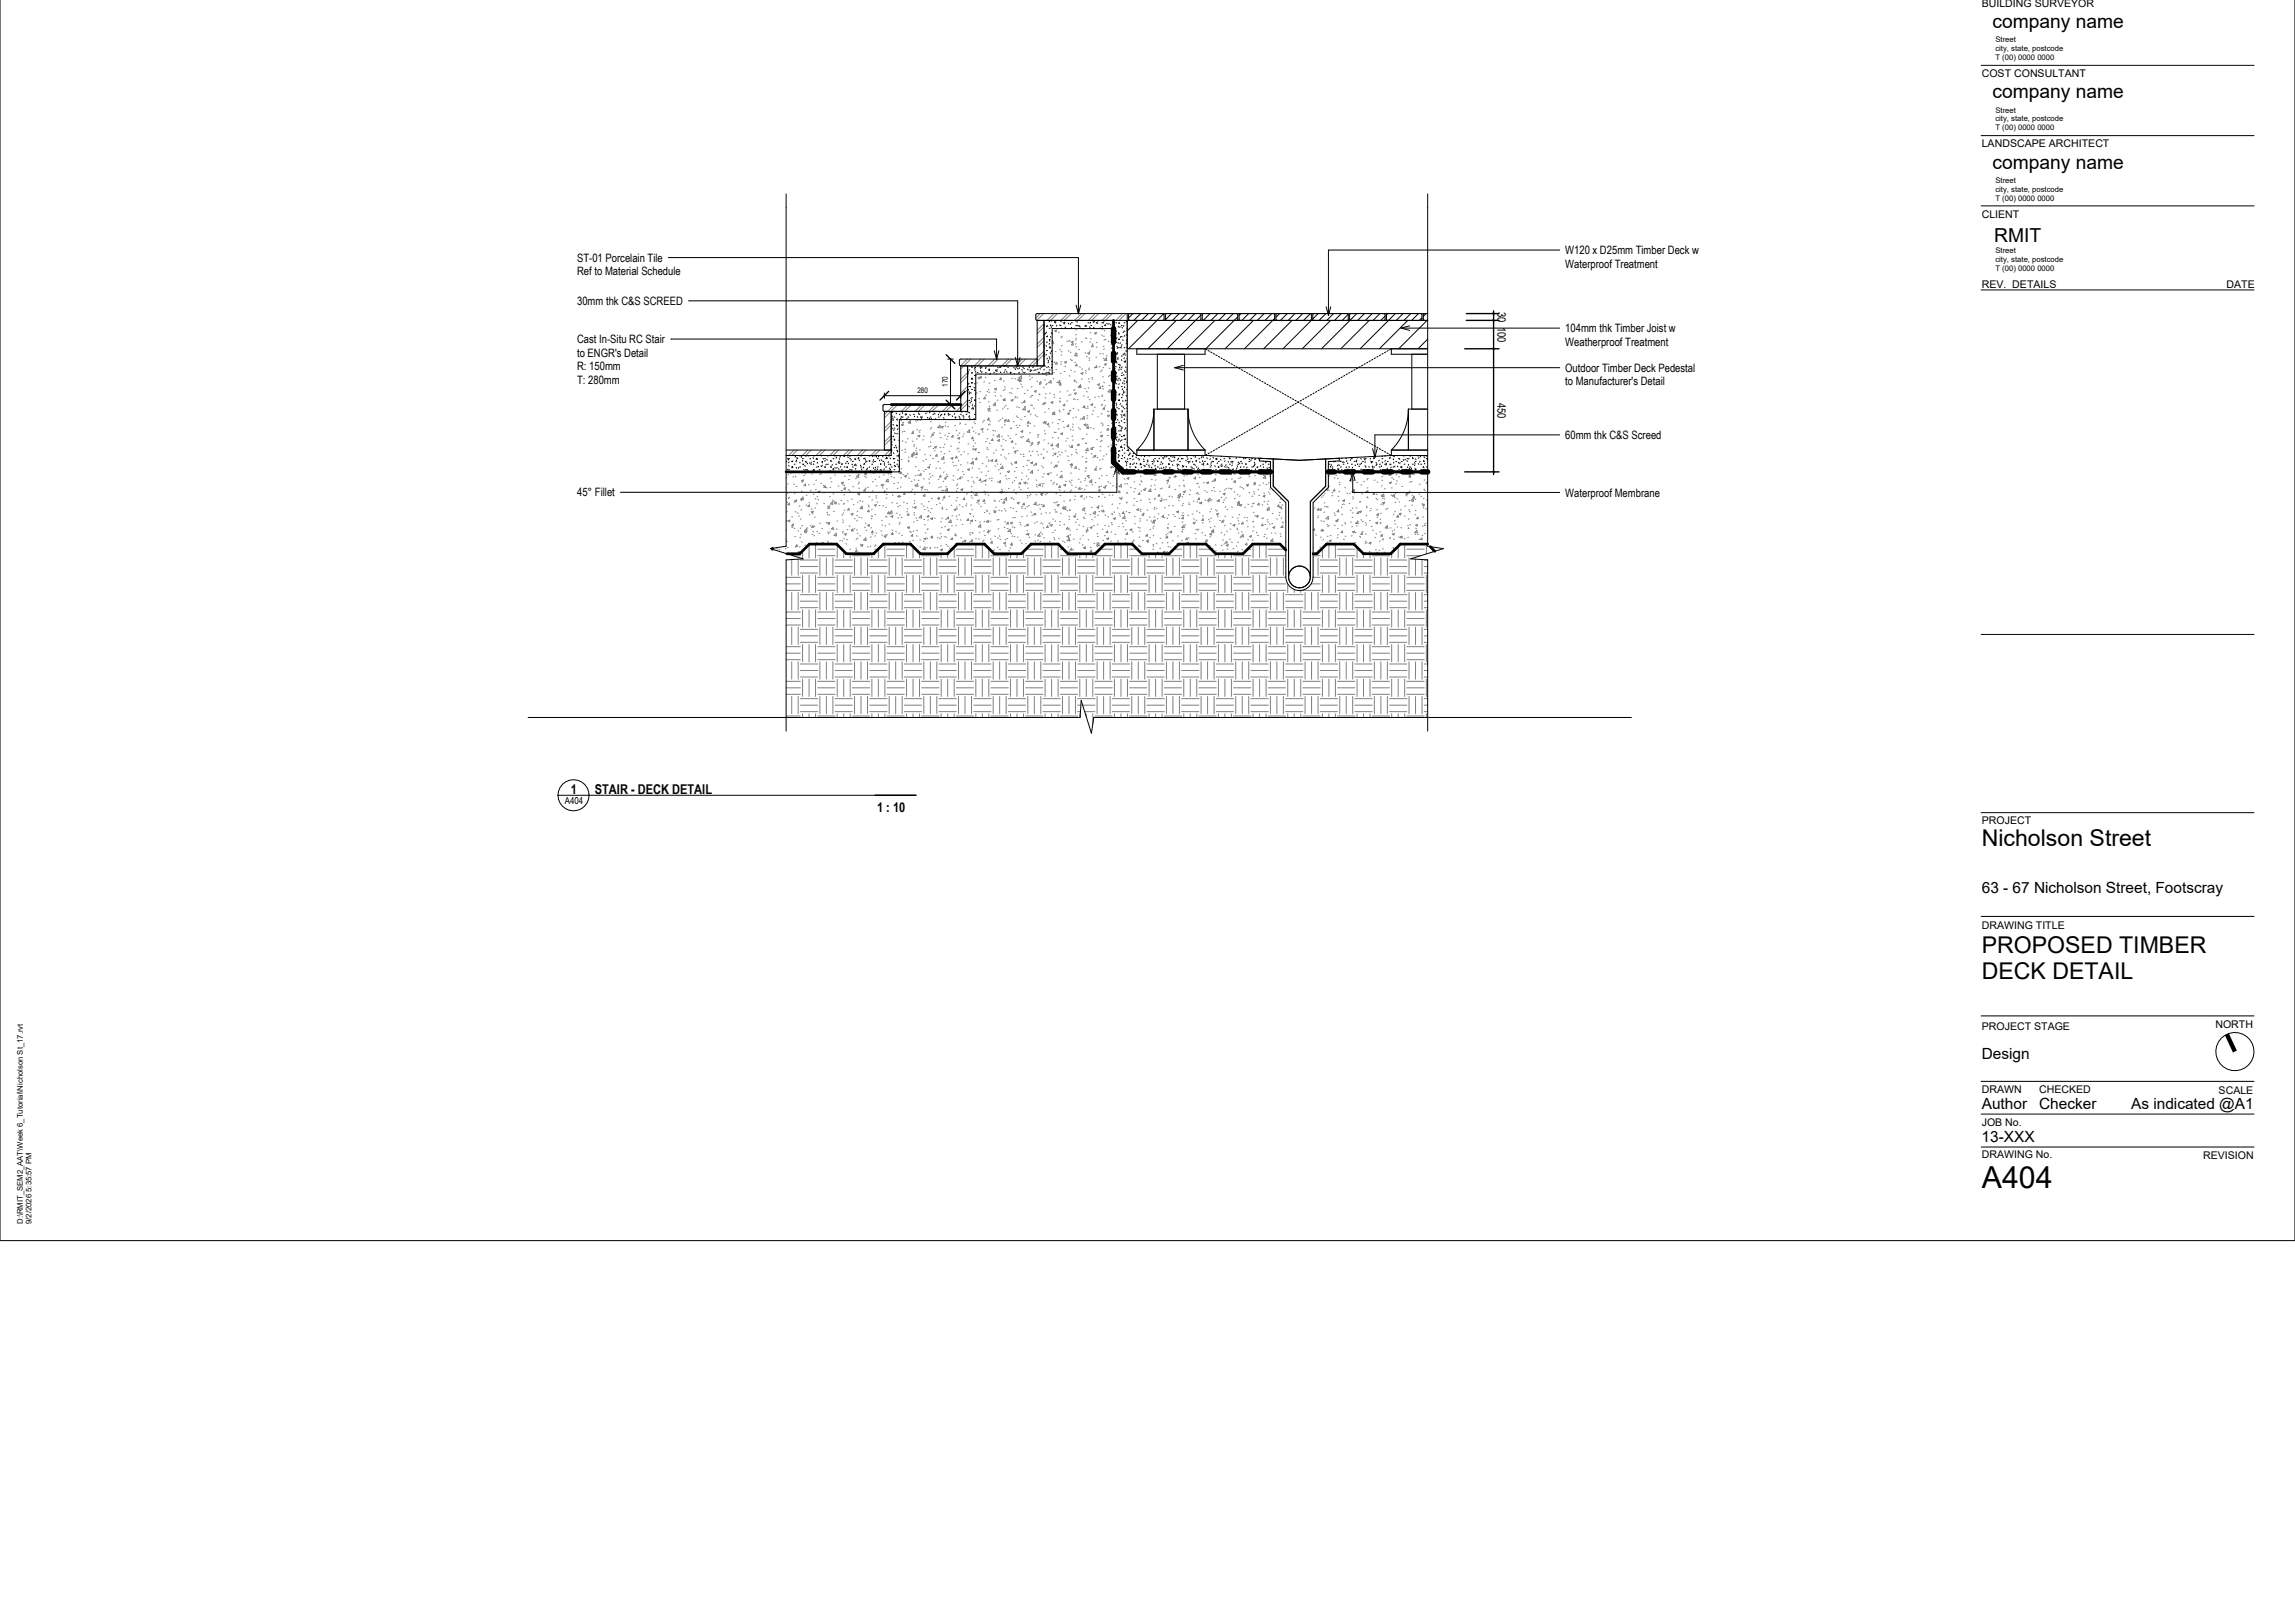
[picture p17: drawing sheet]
<svg xmlns="http://www.w3.org/2000/svg" width="841mm" height="594mm" viewBox="0 0 841 594" stroke-linecap="round" stroke-linejoin="round" font-family="sans-serif">
<defs><g id="words">
<text font-size="11.1" x="726.2" y="435.3">A404</text>
<g font-size="8.5">
<text x="726.2" y="310.2">Nicholson Street</text>
<text x="726.2" y="349.3">PROPOSED TIMBER</text>
<text x="726.2" y="358.7">DECK DETAIL</text>
</g>
<g font-size="7.1">
<text x="730.1" y="10.3">company name</text>
<text x="730.1" y="36">company name</text>
<text x="730.1" y="61.8">company name</text>
<text x="730.7" y="88.7">RMIT</text>
</g>
<g font-size="5.6">
<text x="726.2" y="327.1">63 - 67 Nicholson Street, Footscray</text>
<text x="726.2" y="387.9">Design</text>
<text x="726.2" y="406.4">Author</text>
<text x="747.3" y="406.4">Checker</text>
<text x="780.9" y="406.4">As indicated @A1</text>
<text x="726.2" y="418.6">13-XXX</text>
</g>
<g font-size="4.9">
<text x="209.2" y="290.8">1</text>
<text x="218" y="290.8">STAIR - DECK DETAIL</text>
<text x="321.4" y="297.4">1 : 10</text>
</g>
<g font-size="4.2">
<text x="211.5" y="95.9">ST-01 Porcelain Tile</text>
<text x="573.6" y="93.1">W120 x D25mm Timber Deck w</text>
<text x="211.5" y="100.9">Ref to Material Schedule</text>
<text x="573.6" y="98.1">Waterproof Treatment</text>
<text x="211.5" y="111.7">30mm thk C&amp;S SCREED</text>
<text x="548.7" y="114.3" transform="rotate(90 548.7 114.3)">30</text>
<text x="548.7" y="119.8" transform="rotate(90 548.7 119.8)">100</text>
<text x="211.5" y="125.7">Cast In-Situ RC Stair</text>
<text x="573.6" y="121.7">104mm thk Timber Joist w</text>
<text x="211.5" y="130.7">to ENGR's Detail</text>
<text x="573.6" y="126.7">Weatherproof Treatment</text>
<text x="211.5" y="135.7">R: 150mm</text>
<text x="573.6" y="136.2">Outdoor Timber Deck Pedestal</text>
<text x="211.5" y="140.6">T: 280mm</text>
<text x="573.6" y="141.2">to Manufacturer's Detail</text>
<text x="548.7" y="147.5" transform="rotate(90 548.7 147.5)">450</text>
<text x="573.6" y="160.9">60mm thk C&amp;S Screed</text>
<text x="211.5" y="181.9">45° Fillet</text>
<text x="573.6" y="182">Waterproof Membrane</text>
</g>
<g font-size="3.9">
<text x="726.2" y="2.5">BUILDING SURVEYOR</text>
<text x="726.2" y="28.3">COST CONSULTANT</text>
<text x="726.2" y="54">LANDSCAPE ARCHITECT</text>
<text x="726.2" y="79.8">CLIENT</text>
<text x="726.2" y="105.5">REV. DETAILS</text>
<text x="815.9" y="105.5">DATE</text>
<text x="726.2" y="302">PROJECT</text>
<text x="726.2" y="340.3">DRAWING TITLE</text>
<text x="726.2" y="377.6">PROJECT STAGE</text>
<text x="811.8" y="376.7">NORTH</text>
<text x="726.2" y="400.4">DRAWN</text>
<text x="747.3" y="400.4">CHECKED</text>
<text x="813" y="400.8">SCALE</text>
<text x="726.2" y="412.6">JOB No.</text>
<text x="726.2" y="424.5">DRAWING No.</text>
<text x="807.3" y="424.8">REVISION</text>
</g>
<text font-size="3.5" x="207" y="294.5">A404</text>
<g font-size="2.8">
<text x="731.2" y="15.5">Street</text>
<text x="731.2" y="18.8">city, state, postcode</text>
<text x="731.2" y="22">T (00) 0000 0000</text>
<text x="731.2" y="41.3">Street</text>
<text x="731.2" y="44.5">city, state, postcode</text>
<text x="731.2" y="47.8">T (00) 0000 0000</text>
<text x="731.2" y="67">Street</text>
<text x="731.2" y="70.3">city, state, postcode</text>
<text x="731.2" y="73.5">T (00) 0000 0000</text>
<text x="731.2" y="92.8">Street</text>
<text x="731.2" y="96">city, state, postcode</text>
<text x="731.2" y="99.3">T (00) 0000 0000</text>
<text x="347.3" y="141.8" transform="rotate(-90 347.3 141.8)">170</text>
<text x="336.2" y="144">280</text>
<text x="8.3" y="448.5" transform="rotate(-90 8.3 448.5)">D:\RMIT_SEM2_AAT\Week 6_Tutorial\Nicholson St_17.rvt</text>
<text x="11.5" y="448.5" transform="rotate(-90 11.5 448.5)">9/2/2026 5:35:57 PM</text>
</g>
</g></defs>
<g fill="none" stroke="#000" stroke-width=".37">
<path d="M0 -.1v454.7h841v-454.6M726 23.9h100M726 49.7h100M288.1 71.1v129.1l-5.8 .8 12 3.8-6.2 .4v62.7M523.2 71.1v129.1l5.7 .8-12 3.8 6.3 .4v62.7M726 75.4h100M244.9 94.4h150.3v20.6M571.5 91.6h-84.7v24M252.4 110.2h120.5v24M380.1 117.4h143.1M380.1 117.4v16.7M382.6 119.3h.2"/>
<path d="M382.6 119.2h.1M382.6 117.4v16.7h-30.5M383.6 119.4l-.1 .3M383.8 119.3l.2 .3M384.7 117.7l-.2 .3M385 119.1l-.1 .2M385 117.4l.2 .3M385.2 119.7l.1 .3M385.5 119.3h.3M386.4 117.8l.2 .3M386.5 118.3h.4M386.9 117.8l-.1 .3"/>
<path d="M387.3 119.2l-.2 .3M388.3 119.1l.2 .2M388.5 119.3h.4M388.7 117.7l.2 .3M389.6 118.3h.3M390.1 118.5l-.2 .2M390.1 118l.2 .3M390.4 119.8l-.1 .3M391.5 118.4l.1 .3M392.3 118.6l-.1 .3M392.6 118.3h.3M392.7 120l-.2 .3"/>
<path d="M394.2 117.4l-.1 .2M394.3 119.2l.1 .2M394.3 111.8l.9 3.2M394.6 117.8l.2 .3M394.6 119.3h.4M395.5 119.2l-.2 .3M395.6 119.5l.2 .3M396 111.8l-.8 3.2M397.7 119.3h.3M397.7 119.4l-.1 .3M397.9 119.4l.2 .3M397.9 117.4h.1"/>
<path d="M398.7 118.3h.3M399.3 119.8l.2 .2M399.6 118.1l-.1 .3M399.7 119.3h.4M400.5 117.9l.2 .3M401 117.7l-.1 .3M401.8 118.3h.3M401.9 118.2l.2 .3M402.4 117.4l-.1 .3M403.8 118.3h.3M403.8 119.5l.2 .3M404.2 118.1l.2 .3"/>
<path d="M404.7 117.5l-.2 .3M404.8 119.3h.3M405.1 118.9l-.2 .3M405.6 118.5l.2 .3M406.4 118.5l-.1 .3M407 118.8l.1 .3M407.8 118.2l-.1 .2M407.9 119.3h.3M408.1 117.4v52l3.5 3.5h54M408.9 118.3h.3M409.8 119.6l.1 .3M410.1 118.3l-.2 .3"/>
<path d="M410.1 118.2l.2 .3M410.5 119.7l-.2 .3M410.9 119.3h.3M411.1 120l.2 .2M411.9 119.3l-.2 .3M411.9 118.3h.3M412 117.4l.1 .1M412.9 117.5l-.2 .3M413.1 114.9v48.5l3.5 3.5M414.1 114.9l-.5 .5v1.6l.5 .4M415.2 114.9l-1.6 1.6M416.9 117.4l-3.8 3.9"/>
<path d="M418 114.9l-2.5 2.5M420.8 114.9l-2.5 2.5M423.6 114.9l-2.5 2.5M426.1 114.9l.5 .5v1.6l-.5 .4M426.4 115l-12.8 12.8M427.6 114.9l-.5 .5v1.6l.5 .4M429.3 114.9l-2.2 2.2M431 117.4l-10.4 10.4M432.1 114.9l-2.5 2.5M435 114.9l-2.5 2.5M437.8 114.9l-2.5 2.5M439.6 114.9l.5 .5"/>
<path d="M440.1 115.4v1.6l-.5 .4M440.1 115.5l-12.4 12.3M441.1 114.9l-.5 .5v1.6l.5 .4M443.4 114.9l-2.4 2.5M445.2 117.4l-10.4 10.4M446.3 114.9l-2.5 2.5M449.1 114.9l-2.5 2.5M451.9 114.9l-2.5 2.5M453.1 114.9l.5 .5v1.6l-.5 .4M453.6 116.1l-11.7 11.7M454.6 114.9l-.5 .5v1.6l.5 .4M454.8 114.9l-.7 .7"/>
<path d="M457.6 114.9l-2.5 2.5M459.3 117.4l-10.4 10.4M460.4 114.9l-2.5 2.5M463.2 114.9l-2.5 2.5M466.1 114.9l-2.5 2.5M466.6 114.9l.5 .5-.1 1.6-.4 .4M467.1 116.7l-11.1 11.1M468.1 114.9l-.5 .5v1.6l.5 .4M468.9 114.9l-1.3 1.3M471.7 114.9l-2.5 2.5M473.5 117.4l-10.4 10.4M474.6 114.9l-2.5 2.5"/>
<path d="M477.4 114.9l-2.5 2.5M480.1 114.9l.5 .5-.1 1.6-.4 .4M480.2 114.9l-2.5 2.5M480.5 117.4l-10.4 10.4M481.1 116.9l.5 .5M481.6 114.9l-.5 .4v1.6M483 114.9l-1.9 2M485.9 114.9l-2.5 2.5M486 112.4l.8 3.2M487.6 117.4l-10.4 10.4M487.7 112.4l-.9 3.2M488.7 114.9l-2.5 2.5"/>
<path d="M491.5 114.9l-2.5 2.5M493.6 114.9l.5 .5-.1 1.6-.4 .4M494 115.2l-2.1 2.2M494.7 117.4l-10.4 10.4M495.1 114.9l-.5 .5v1.6l.5 .4M497.2 114.9l-2.4 2.4M500 114.9l-2.5 2.5M501.8 117.4l-10.4 10.4M502.8 114.9l-2.5 2.5M505.7 114.9l-2.5 2.5M507.1 114.9l.5 .5-.1 1.6-.4 .4M507.6 115.8l-1.6 1.6"/>
<path d="M508.5 114.9l-.4 .4M508.6 114.9l-.5 .5v1.6l.5 .4M511.3 114.9l-12.9 12.9M514.2 114.9l-2.5 2.5M515.9 117.4l-10.4 10.4M516.6 119.4l-3.2 .8M517 114.9l-2.5 2.5M519.8 114.9l-2.5 2.5M520.6 114.9l.5 .5-.1 1.6-.4 .4M521.1 116.5l-1 .9M522.1 114.9l-.5 .5v1.6l.5 .4M522.6 114.9l-1 1.1"/>
<path d="M523.2 114.9h-143.1l-.5 .5v1.6l.5 .4M523.2 117.2l-10.6 10.6M726 106.2h100M245.9 124.2h119.3v7.5M347.3 131.6h2M348.3 131.6v16.6M352.1 134.1v16.6M354.6 134.1v16.6h-30.5M354.8 136.1l.1 .3M354.8 136.8l-.1 .3M355 135.6h.4M356 134.2l.2 .3"/>
<path d="M356 134.5h.4M356 138.6h.4M356.1 138.7l-.2 .3M356.1 136.5l.2 .3M356.2 136.4l-.2 .3M356.3 138.7l.2 .3M357.1 135.6h.3M357.1 137.6h.3M357.2 134.7l-.1 .3M357.4 134.6l.2 .3M357.6 136.1l-.2 .3M358.1 136.6h.3"/>
<path d="M359.1 134.5h.3M359.3 135.8l.2 .3M359.5 134.8l-.2 .3M359.7 134.4l.1 .3M359.9 136.2l-.2 .3M361.1 134.8l.1 .3M361.1 134.5h.4M361.1 136.6h.4M362.1 135.6h.4M362.4 135.2l.1 .6M363 136.9l-.1 .2M364.2 136.6h.3"/>
<path d="M364.3 128.5l.9 3.2M364.9 135.6l-.2 .3M365.2 135.6h.3M365.2 135.9l.2 .3M365.3 137l-.1 .1M365.6 134.5l.2 .3M366 128.5l-.8 3.2M366.2 134.5h.3M366.6 136.3l.2 .3M366.8 134.4l-.2 .2M368.1 136.2l-.2 .3M368.1 134.1l-.1 .2"/>
<path d="M368.2 135.6h.4M368.8 134.1l.1 .1M368.9 136.2l.1 .2M369.2 134.5h.4M370.3 136.6h.3M370.3 136.5l.1 .3M370.3 136.4l-.1 .3M371.5 134.6l.2 .3M371.6 136.9l.2 .2M372.1 131l.8 3.2M372.2 135.1l-.1 .3M372.3 134.5h.3"/>
<path d="M372.9 135l.2 .3M373.3 136.6h.3M373.5 137l-.1 .1M373.6 134.8l-.2 .3M373.8 131l-.9 3.2M374.3 135.6h.4M374.8 136.3l.2 .2M375 134.4l-.2 .3M375.2 134.9l.1 .3M375.3 136.6h.4M376.6 135.2l.1 .3M377.3 134.5l-.2 .3"/>
<path d="M377.4 135.6h.3M377.6 135.9l-.1 .3M377.9 135.6l.2 .3M378.4 134.5h.3M379 135.5l-.1 .3M379.4 135.6h.3M380.1 131.6h-28l-.5 .5v1.6l.5 .4M380.4 135.2l-.2 .3M380.4 136.6h.4M380.7 136.4l.2 .2M381.1 135l.2 .3M381.4 134.5h.4"/>
<path d="M382.1 136.7l.2 .3M382.2 134.1l-.1 .1M382.6 122.4h.2M382.6 126.4h.2M382.6 130.5h.2M382.6 133.5h.2M382.6 129.4l.1 .3M382.7 135.3l-.2 .3M382.7 127.1l-.1 .3M382.9 133.9l.1 .3M383.1 122.1l.1 .3M383.1 136.7l-.2 .3"/>
<path d="M383.3 126.6l.2 .3M383.5 129.9l-.2 .3M383.5 123.4h.3M383.5 125.4h.3M383.5 128.5h.3M383.5 134.5h.3M383.5 136.6h.3M383.5 121.7l-.2 .3M383.8 131.3l-.1 .3M383.9 123.1l-.2 .3M384.1 132.1l.2 .2M384.2 132.7l-.2 .3"/>
<path d="M384.2 134.3l.2 .3M384.4 136.6l.1 .3M384.4 136.3l-.1 .3M384.5 130.7l.1 .3M384.5 120.3h.3M384.5 124.4h.3M384.5 127.4h.3M384.5 131.5h.3M384.5 135.6h.3M384.6 124.7l.1 .3M384.6 125.9l-.2 .3M384.7 127l.2 .3"/>
<path d="M384.8 129.3l.2 .3M384.9 123.4l.2 .2M385 127.3l-.2 .2M385.3 122l.2 .3M385.4 128.6l-.2 .3M385.5 134.6l-.2 .3M385.5 132.4l.1 .2M385.5 122.4h.1M385.5 128.5h.1M385.5 130.5h.1M385.5 133.5h.1M385.6 132.3l-.2 .3"/>
<path d="M389.1 120.2l-.2 .2M390.6 120.3h.3M393.6 120.3h.4M395.7 120.3h.3M400.7 120.1l.1 .3M400.9 120l-.2 .3h.4M403.2 120.1l-.2 .3M403.8 120.3h.3M406.8 120.3h.4M408.1 122.4h.1M408.1 128.5h.1M408.1 130.5h.1"/>
<path d="M408.1 133.5h.1M408.1 139.6h.1M408.1 128.9l.1 .2M408.1 120.4h-22.5v16.7h-28v16.6h-28v19.2h-41.5M408.2 127.7l-.1 .2M408.3 133.7l-.2 .2M408.4 131.4l-.2 .3M408.5 121.5l.2 .3M408.6 120.9l-.2 .3M408.6 135l-.1 .3M408.8 134.2l.2 .3M408.9 121.3h.3"/>
<path d="M408.9 125.4h.3M408.9 129.5h.3M408.9 132.5h.3M408.9 136.6h.3M408.9 136.5l.2 .3M409 122.3l-.2 .3M409.1 138.7l.2 .3M409.2 132.8l.2 .3M409.3 126.9l.2 .3M409.3 123.7l-.1 .3M409.4 137.8l-.2 .3M409.4 129.2l.2 .3"/>
<path d="M409.4 129.6l-.1 .3M409.6 131.4l.1 .3M409.6 127.4l-.2 .2M409.7 125.5l.1 .3M409.8 139.2l-.2 .3M409.8 131l-.2 .3M409.9 122.4h.3M409.9 127.4h.3M409.9 133.5h.3M409.9 135.6h.3M409.9 138.6h.3M409.9 121.9l.2 .2"/>
<path d="M410 124.1l.2 .3h-.3M410.2 134.6l.2 .3M410.5 139.1l.1 .3M410.5 133.8l-.1 .3M410.6 125.6l-.2 .3M410.7 127.3l.1 .3M410.7 123.3l-.2 .3M410.9 123.4h.3M410.9 126.4h.3M410.9 130.5h.3M410.9 134.5h.3M410.9 137.6h.3"/>
<path d="M410.9 135.2l-.2 .3M410.9 131.8l.2 .3M410.9 127l-.1 .3M411.3 136.6l-.2 .3M411.4 124.5l.2 .3M411.7 129.8l-.2 .3M411.7 137.2l.2 .3M411.7 121.6l-.1 .3M411.9 139.5l.1 .3M411.9 121.3h.3M411.9 127.4h.3M411.9 129.5h.3"/>
<path d="M411.9 132.5h.3M411.9 138.6h.3M412.1 131.2l-.2 .2M412.1 135.8l.2 .3M412.1 123l-.2 .3M412.2 129.9l.2 .3M412.3 132.2l.2 .3M412.4 132.5l-.1 .3M412.5 134.4l.1 .3M412.5 138.5l-.1 .3M412.6 128.5l.1 .3M412.7 122.6l.1 .3"/>
<path d="M412.7 136.2l-.2 .3M412.8 124.9l.2 .3M412.8 125.7l-.1 .3M412.9 139.8l-.2 .3M412.9 120.3h.2M412.9 124.4h.2M412.9 128.5h.2M412.9 131.5h.2M412.9 135.6h.2M412.9 139.6h.2M412.9 127.1l.1 .3M413.1 127.8h110.1"/>
<path d="M416.6 127.8v2h25v-2l.6 .4M424.1 129.8v20.1M430.5 134.7l3.1 .9M430.5 134.7h141M433.6 133.9l-3.1 .8M434.1 129.8v20.1M442.7 128.5l.5 .2M443.7 129l.4 .3M444.6 129.5l.5 .3M445.5 130.1l.5 .2M446.5 130.6l.4 .3M447.4 131.1l.5 .3"/>
<path d="M448.3 131.7l.5 .2M449.3 132.2l.4 .3M450.2 132.7l.5 .3M451.2 133.3l.4 .2M452.1 133.8l.4 .3M453 134.4l.5 .2M454 134.9l.4 .3M454.9 135.4l.5 .3M455.8 136l.5 .2M456.8 136.5l.4 .3M457.7 137l.5 .3M458.6 137.6l.5 .2"/>
<path d="M459.6 138.1l.4 .3M460.5 138.6l.5 .3M461.5 139.2l.4 .2M462.4 139.7l.4 .3M489.1 139.7l-.5 .3M490 139.2l-.5 .2M490.9 138.6l-.4 .3M491.9 138.1l-.5 .3M492.8 137.6l-.5 .2M493.7 137l-.4 .3M494.7 136.5l-.5 .3M495.6 136l-.4 .2"/>
<path d="M496.6 135.4l-.5 .3M497.5 134.9l-.5 .3M498.4 134.4l-.4 .2M499.4 133.8l-.5 .3M500.3 133.3l-.5 .2M501.2 132.7l-.4 .3M502.2 132.2l-.5 .3M503.1 131.7l-.5 .2M504 131.1l-.4 .3M505 130.6l-.5 .3M505.9 130.1l-.4 .2M506.9 129.5l-.5 .3"/>
<path d="M507.8 129l-.5 .3M508.7 128.5l-.4 .2M509.2 128.2l.7-.4v2h13.3M513.4 120.2l3.2 .9M513.4 120.2h58.1M517.4 129.8v20.1M523.2 124.3l-3.6 3.5M324.1 144v2M324.1 150.7v14.2M324.1 145h28M326.6 158.4l.1 .2M326.6 150.7v16.2h-38.5"/>
<path d="M326.6 150.8h.3M326.6 153.9h.3M326.6 159.9h.3M326.7 151.1l-.1 .1M326.9 156.9l.1 .3M327 151l.1 .2M327 152.4l-.1 .3M327.1 153.2l.2 .3M327.2 155.5l.2 .3M327.4 153.8l-.2 .3M327.5 159.8l-.2 .2M327.6 152.8h.3"/>
<path d="M327.6 156.9h.3M327.6 157.5l-.1 .3M327.9 158.6l.2 .3M328.4 151.3l.1 .3M328.6 153.9h.3M328.6 155.9h.3M328.6 158.9h.3M328.6 155.9l.2 .3M328.7 155.7l-.2 .3M328.8 153.5l-.2 .3M329 157.1l-.1 .3M329.6 150.8h.4"/>
<path d="M329.8 151.7l-.2 .3M330.2 153.1l-.2 .3M330.3 152.6l.1 .3M330.6 151.2l.2 .3M330.6 152.8h.4M331.7 151.8h.3M332 151.6l.2 .3M332.1 151.8l-.2 .3M332.4 153.2l-.1 .3M332.7 152.8h.3M333.4 151.9l.2 .3M333.9 150.7l-.1 .2"/>
<path d="M334.7 151.8h.3M335.2 152.5l-.1 .3M335.7 150.8h.4M336.2 152.7l.1 .3M336.6 151.3l.1 .3M336.7 151.8h.4M337.5 152.6l-.2 .3M337.6 153.1l.1 .2M337.7 152.8h.4M338.8 150.8h.3M339.4 151.4l-.2 .3M339.8 150.7l.1 .2"/>
<path d="M339.8 152.9l.2 .3M340.6 153.3l-.1 .3M340.8 151l-.2 .3M340.8 150.8h.3M340.8 152.8h.3M341.2 153.3l.2 .3M341.8 151.8h.3M342.1 150.7l-.1 .2M342.5 151.4l.1 .3M342.6 153.7h.1M342.9 153.4l-.2 .3M343.8 152.8h.4"/>
<path d="M343.9 151.8l.1 .3M344.4 150.8l-.1 .3M344.8 152.1l-.2 .3M344.9 151.8h.3M345.8 153l.1 .3M345.9 150.8h.3M346.1 151.6l.2 .3M346.2 151.8l-.2 .3M347.5 152l.2 .3M347.6 151.4l-.2 .3M347.9 151.8h.3M348.9 152.4l.2 .3"/>
<path d="M348.9 150.8h.4M349.8 151.5l-.1 .3M349.9 152.8h.4M350.2 152.9l-.2 .3M350.3 150.7v.1M351.6 152.6l-.2 .2M351.7 153.1l.2 .3M352 150.8h.3M352.1 151.7l.1 .3M352.1 148.2h-28l-.5 .5v1.7l.5 .3M352.6 150.8l-.1 .3M353 152.8h.3"/>
<path d="M353 152.2l-.2 .3M353.1 153.5l.1 .2M353.8 150.7l.2 .3M354 151.8h.3M354.9 150.9l-.2 .3M354.9 142.7l-.1 .3M355 141.7h.4M355 143.7h.4M355 146.7h.4M355 152.8h.4M355.1 140.5l-.2 .3M355.1 148.8l.1 .3"/>
<path d="M355.2 151.1l.2 .3M355.3 152.3l-.2 .3M355.3 144.1l-.2 .3M355.3 153.3l.2 .3M355.4 147.4l.2 .3M355.5 141.5l.2 .3M355.6 153.7h.1M355.7 143.8l.1 .3M355.8 146l.2 .3M355.9 140.1l.2 .3M356 142.7h.4M356 145.7h.4"/>
<path d="M356 149.8h.4M356 146.9l-.1 .3M356.4 148.3l-.2 .3M356.4 140.1l-.1 .3M356.5 149.2l.1 .3M356.7 153.7h.1M356.8 149.7l-.2 .3M356.9 141.9l.2 .3M357 153.3l-.1 .3M357.1 140.6h.3M357.1 146.7h.3M357.1 148.8h.3"/>
<path d="M357.1 151.8h.3M357.2 142.9l-.2 .3M357.2 146.4l.2 .3M357.6 144.3l-.2 .3M408.1 141.7h.1M408.1 144.7h.1M408.1 150.8h.1M408.1 152.8h.1M408.1 155.9h.1M408.1 151.2l.1 .2M408.1 153.4l.2 .3M408.2 141.8l-.1 .3"/>
<path d="M408.2 147.4l.2 .3M408.3 156l-.2 .2M408.3 141.5l.2 .3M408.5 143.8l.1 .3M408.6 143.2l-.2 .3M408.6 146.1l.2 .2M408.7 140.1l.2 .3M408.8 156.5l.2 .3M408.9 140.6h.3M408.9 143.7h.3M408.9 147.8h.3M408.9 151.8h.3"/>
<path d="M408.9 154.9h.3M408.9 158.9h.3M409 144.6l-.2 .3M409 158.7l-.1 .3M409.1 150.5l-.2 .3M409.2 148.3l-.2 .3M409.3 149.2l.1 .3M409.4 151.9l-.1 .3M409.5 153.7l.2 .3M409.7 141.9l.2 .3M409.9 144.7h.3M409.9 146.7h.3"/>
<path d="M409.9 149.8h.3M409.9 155.9h.3M409.9 157.9h.3M410 146.4l.2 .3M410.1 140.6l-.1 .3M410.2 154.7l-.2 .3M410.2 146.5l-.1 .3M410.3 159.2l.2 .2M410.4 144.2l-.2 .3M410.6 156.1l-.2 .3M410.6 147.9l-.2 .3M410.7 157.8l.1 .3"/>
<path d="M410.8 151.8l.1 .3M410.9 141.7h.3M410.9 145.7h.3M410.9 148.8h.3M410.9 152.8h.3M410.9 156.9h.3M410.9 159.9h.3M410.9 154.1l.2 .3M410.9 157.5l-.1 .3M411.1 156.4l.1 .3M411.2 150.5v.5M411.3 144.5l.1 .3"/>
<path d="M411.4 142.5l-.2 .3M411.4 146.8l.2 .3M411.5 140.2l-.1 .3M411.5 149.1l.2 .3M411.6 143.1l.2 .3M411.7 159.5l.2 .3M411.7 152.1l-.2 .3M411.8 143.9l-.2 .3M411.9 140.6h.3M411.9 143.7h.3M411.9 149.8h.3M411.9 151.8h.3"/>
<path d="M411.9 154.9h.3M412 141.8l.2 .2M412.1 153.5l-.2 .2M412.2 152.2l.1 .3M412.2 159.4l-.2 .3M412.3 157.1l-.1 .3M412.4 156.7l.2 .3M412.5 146.7l-.2 .2M412.6 144.9l.2 .3M412.9 148l-.2 .3M412.9 149.4l.2 .3M412.9 142.7h.2"/>
<path d="M412.9 146.7h.2M412.9 150.8h.2M412.9 153.9h.2M412.9 157.9h.2M422.8 149.9a21.1 21.1 0 0 1-6.2 15M422.8 149.9h12.5M422.8 149.9v15M435.3 149.9a21.1 21.1 0 0 0 6.3 15M435.3 149.9v15M454.4 159.6l-.4 .2M455.4 159l-.5 .3M456.3 158.5l-.5 .3"/>
<path d="M457.2 158l-.4 .2M458.2 157.4l-.5 .3M459.1 156.9l-.5 .2M460 156.3l-.4 .3M461 155.8l-.5 .3M461.9 155.3l-.4 .2M462.8 154.7l-.4 .3M463.3 140.3l.5 .2M463.8 154.2l-.5 .3M464.3 140.8l.4 .3M464.7 153.7l-.4 .2M465.2 141.3l.5 .3"/>
<path d="M465.7 153.1l-.5 .3M466.1 141.9l.5 .2M466.6 152.6l-.5 .3M467.1 142.4l.4 .3M467.5 152.1l-.4 .2M468 142.9l.5 .3M468.5 151.5l-.5 .3M468.9 143.5l.5 .2M469.4 151l-.5 .2M469.9 144l.4 .3M470.3 150.4l-.4 .3M470.8 144.5l.5 .3"/>
<path d="M471.3 149.9l-.5 .3M471.7 145.1l.5 .2M472.2 149.4l-.5 .2M472.7 145.6l.4 .3M473.1 148.8l-.4 .3M473.6 146.2l.5 .2M474.1 148.3l-.5 .3M474.6 146.7l.4 .3M475 147.8l-.4 .2M475.5 147.2l.5 .3M476 147.2l-.5 .3M476.4 147.8l.5 .2"/>
<path d="M476.9 146.7l-.5 .3M477.4 148.3l.4 .3M477.8 146.2l-.4 .2M478.3 148.8l.5 .3M478.8 145.6l-.5 .3M479.2 149.4l.5 .2M479.7 145.1l-.5 .2M480.2 149.9l.4 .3M480.6 144.5l-.4 .3M481.1 150.4l.5 .3M481.6 144l-.5 .3M482 151l.5 .2"/>
<path d="M482.5 143.5l-.5 .2M483 151.5l.4 .3M483.4 142.9l-.4 .3M483.9 152.1l.5 .2M484.4 142.4l-.5 .3M484.9 152.6l.4 .3M485.3 141.9l-.4 .2M485.8 153.1l.5 .3M486.3 141.3l-.5 .3M486.7 153.7l.5 .2M487.2 140.8l-.5 .3M487.7 154.2l.4 .3"/>
<path d="M488.1 140.3l-.4 .2M488.6 154.7l.5 .3M489.5 155.3l.5 .2M490.5 155.8l.4 .3M491.4 156.3l.5 .3M492.3 156.9l.5 .2M493.3 157.4l.4 .3M494.2 158l.5 .2M495.2 158.5l.4 .3M496.1 159l.5 .3M497 159.6l.5 .2M516.1 149.9a21.1 21.1 0 0 1-6.2 15"/>
<path d="M516.1 149.9v15M516.1 149.9h7.1M571.5 159.4h-67.7v8.2M288.1 169.1h.2M288.1 164.9h38.5M288.6 171.9l.2 .3M288.8 167.9l-.2 .3M288.9 168.3l.1 .3M289 168.1h.3M289 172.1h.3M289 170.5l.2 .3M289.2 169.3l-.2 .3"/>
<path d="M290 169.1h.3M290 171.1h.3M290.4 170.9l.2 .3M290.4 171.2l-.2 .3M290.5 168.9l-.1 .3M290.8 172.6l-.2 .3M291 170.1h.3M291.6 167.2l-.2 .2M291.6 169l.2 .3M291.8 171.3l.1 .3M291.9 168.5l-.1 .3M292 167.6l.2 .3"/>
<path d="M292 168.1h.4M292.7 171.3l-.2 .3M293 169.4l.2 .3M293 172.7l-.1 .2M293 167.1h.4M293 171.1h.4M293.8 167.3l-.1 .3M294.1 168.1h.3M294.1 170.1h.3M294.2 168.7l-.2 .3M294.6 172l.1 .3M294.6 170.1l-.2 .3"/>
<path d="M294.9 170.6l.2 .3M295.1 169.1h.3M295.1 172.1h.3M295.2 167l.1 .3M295.3 169.2l.2 .3M295.8 172l-.1 .3M295.9 172.4l.2 .3M296 169.7l-.2 .3M296.1 167.1h.3M296.7 169.6l.2 .3M297 167.9l-.2 .3M297.1 170.1h.3"/>
<path d="M297.3 169.3l-.1 .3M297.9 167.7l.2 .3M298.1 170l.1 .3M298.1 167.1h.4M298.1 169.1h.4M298.2 172.3l.2 .2M298.5 172.1l-.6 .3M299.1 168.1h.4M299.1 171.1h.4M299.2 168.1l-.1 .3M299.3 168.1l.2 .3M299.6 172.6l.2 .3"/>
<path d="M299.6 169.5l-.2 .3M300 170.9l-.2 .2M300.2 172.1h.3M300.9 170.7l.1 .3M301.1 166.9l-.1 .2M301.2 169.1h.3M301.2 169.3l.2 .3M301.2 172.7l-.1 .2M301.4 170.5l-.2 .3M301.6 168l.2 .2M302.2 168.1h.3M302.4 168.7l-.2 .3"/>
<path d="M302.5 171.1h-.3l.2 .3M302.8 170.1l-.2 .3M303 168.3l.2 .3M303.2 167.1h.3M303.2 170.1h.3M303.5 172.9h.1M304.1 172.4l.2 .2M304.2 171.1h.4M304.4 168.7l.1 .3M304.5 171l.2 .3M304.7 168.9l-.2 .2M305 170.2l-.1 .3"/>
<path d="M305.2 168.1h.4M305.2 172.1h.4M305.4 171.6l-.2 .3M305.7 166.9l.1 .2M305.9 171.3l.2 .3M306.3 167.1h.3M306.3 170.1h.3M306.6 167.6l-.2 .3M306.8 171.3l-.2 .2M307.1 169.4l.2 .3M307.3 169.1h.3M307.3 171.7l.2 .3"/>
<path d="M307.5 168.1l.2 .2M307.8 169.5l-.2 .3M307.9 167.2l-.1 .3M308 166.9l.1 .1M308.2 170.9l-.2 .3M308.3 170.1h.3M308.3 172.1h.3M308.5 169.8l.2 .3M309.3 167l.1 .3M309.3 166.9l-.1 .3M309.3 167.1h.3M309.3 171.1h.3"/>
<path d="M310.1 172.5l.1 .2M310.1 169.6l-.2 .3M310.3 171.3l.1-.2 .2 .3M310.3 169.1h.4M310.7 167.4l.1 .3M310.8 169.7l.2 .3M310.8 172.4l-.2 .3M311.3 168.1h.4M311.3 172.1h.4M311.4 172.8l.1 .1M311.6 167l-.2 .3M312 168.4l-.2 .3"/>
<path d="M312.2 170l.2 .3M312.2 172l-.2 .3M312.3 169.1h.4M312.3 171.1h.4M313.2 170.3l-.2 .3M313.4 168l-.2 .3M313.4 170.1h.3M313.4 168.2l.2 .2M313.6 170.4l.1 .3M313.6 171.7l-.2 .3M313.7 172.7l.1 .2M313.9 166.9l.1 .2"/>
<path d="M314.4 168.1h.3M314.7 167.6l-.1 .3M314.8 168.5l.2 .3M315.4 167.1h.3M315.4 171.1h.3M315.5 170.4l-.2 .3M315.9 171.8l-.2 .3M316.4 171.2l.1 .3M316.4 168.1h.3M316.4 170.1h.3M316.7 169.8l.2 .3M317 167.8l-.2 .3"/>
<path d="M317.1 168.4l.2 .3M317.4 169.2l-.2 .3M317.4 169.1h.4M317.4 172.1h.4M317.6 172.8v.1M317.7 171.5l.2 .3M318.4 167.1h.4M318.5 168.8l.2 .3M318.6 171.1l-.1 .3M318.8 168.8l-.2 .3M319 172.4l-.2 .3M319.5 170.1h.3"/>
<path d="M319.6 172.8l.1 .1M319.8 166.9l.1 .3M319.8 167l-.2 .3M319.9 169.1l.1 .3M320 171.4l.2 .3M320.2 168.4l-.2 .3M320.5 167.1h.3M320.5 169.1h.3M320.5 172.1h.3M320.9 171.2l-.2 .3M321.1 167.2l.2 .3M321.3 172.6l-.2 .3"/>
<path d="M321.4 171.8l.2 .3M321.5 168.1h.3M321.5 171.1h.3M322.1 167.2l-.2 .3M322.4 168.6l-.1 .2M322.5 172.1h.3M322.6 169.9l.2 .3M322.8 172.1l.2 .3M322.8 169.9l-.2 .3M323 168.5l.2 .3M323.4 167.1l.2 .3M323.5 169.1h.4"/>
<path d="M324 170.2l.2 .3M324 171.8l-.1 .3M324.2 169.6l-.2 .3M324.5 168.1h.4M324.5 171.1h.4M324.8 167.5l.1 .3M325.2 167.8l-.2 .3M325.6 167.1h.3M325.6 170.1h.3M325.6 172.9h.1M325.6 169.2l-.2 .3M325.9 171.5l.2 .3"/>
<path d="M326.2 167.8l.1 .3M326.3 170.1l.2 .3M326.3 172l-.2 .3M326.6 164.5h.1M326.6 162h.3M326.6 165h.3M326.6 171.1h.3M326.6 160.5l.2 .3M326.7 165.2l-.1 .2M326.8 162.8l.1 .3M327.4 165.9l.2 .3M327.5 167.9l-.2 .3"/>
<path d="M327.6 161h.3M327.6 164h.3M327.6 168.1h.3M327.6 172.1h.3M327.7 170.5l.2 .3M327.8 169.3l-.1 .3M327.9 161.1l-.2 .3M328.2 163.2l.1 .3M328.2 170.7l-.2 .3M328.6 165h.3M328.6 167.1h.3M328.6 170.1h.3"/>
<path d="M328.6 163.9l-.1 .3M328.9 168.6l.2 .3M329 165.3l-.2 .3M329.1 170.9l.1 .2M329.3 167.2l.2 .3M329.4 166.7l-.2 .3M329.4 161.3l.2 .2M329.5 172.6l-.2 .3M329.6 163.5v.1M329.6 170.4l-.2 .2M408.1 162h.1M408.1 164h.1"/>
<path d="M408.1 167.1h.1M408.3 164.2l-.2 .2M408.3 163.8l.2 .3M408.6 168.4l.2 .3M408.6 165.5l-.1 .3M408.9 163h.3M408.9 166h.3M408.9 170.1h.3M408.9 169.2l-.2 .3M409.1 161l.1 .3M409.3 170.6v9.8h-181.8M409.3 170.6l.8 3.2"/>
<path d="M409.3 170.6l-.9 3.2M409.4 160.1l-.2 .3M409.8 161.5l-.2 .3M409.8 166.5l.2 .3M409.9 161h.3M409.9 167.1h.3M409.9 169.1h.3M409.9 167.4l-.2 .3M410 168.7l.1 .3M410 165.2l-.1 .3M410.1 171l.2 .3M410.2 165.1l.2 .3"/>
<path d="M410.3 168.8l-.2 .3M410.4 161.4l.2 .3M410.6 163.7l.1 .3M410.9 164h.3M410.9 168.1h.3M410.9 171.1h.3M411 171.6l-.2 .3M411 163.4l-.1 .3M411.2 161.1l-.2 .3M411.2 166.8l.2 .3M411.4 164.8l-.2 .3M411.5 171.4l.2 .3"/>
<path d="M411.9 161h.3M411.9 163h.3M411.9 166h.3M411.9 172.1h.3M412 164.1l.1 .3M412.2 167.6l-.2 .3M412.5 169l-.1 .2M412.6 160.8l-.2 .3M412.7 169.5l.2 .3M412.9 171.7l.2 .3M412.9 170.3l-.2 .3M412.9 162h.2"/>
<path d="M412.9 165h.4M412.9 169.1h.4M413.1 168.1l.2 .3M413.3 163.6l-.2 .2M413.4 164.4l.1 .3M413.5 166.7l.2 .3M413.7 164.9l-.2 .3M413.9 166h.4M413.9 168.1h.4M413.9 171.1h.4M414 166.3l-.1 .3M414.1 169.8l.2 .3"/>
<path d="M414.1 172.2l-.1 .3M414.3 170l-.2 .3M414.9 167.1l.1 .3M415 167.1h.3M415 170.1h.3M415.3 168.2l-.2 .3M415.4 165.9l-.1 .3M415.7 172.5l.1 .3M415.7 169.6l-.2 .3M416.3 167.4l.1 .3M416.3 171.1h-.3l.2 .3M416.4 169.7l.2 .3"/>
<path d="M416.4 172.4l-.2 .3M416.6 164.9h25M416.6 166.9h25.9l33.7 1.8 33.7-1.8M416.6 164.9v2M417 168.1h.3M417 172.1h.3M417 172.9h.1M417.6 168.4l-.2 .2M417.8 170.1l.2 .3M417.9 169.7l-.1 .3M418 167.1h.3M418 170.1h.3"/>
<path d="M418.3 171.1l-.2 .3M419 169.1h.4M419 168.2l.2 .3M419.2 170.5l.1 .2M419.3 172.7l.1 .2M419.5 167.1l-.2 .3M419.5 166.9l.1 .2M419.7 170.8l-.2 .2M420 170.1h.4M420 172.1h.4M420.4 168.6l.2 .3M420.7 169l-.2 .3"/>
<path d="M420.7 166.9v.1M421.1 167.1h.3M421.1 171.1h.3M421.1 170.4l-.2 .3M422 171.2l.1 .3M422.1 169.1h.3M422.3 169.8l.2 .3M422.7 168.4l.2 .3M423 169.1l-.2 .3M423.1 168.1h.3M423.1 172.1h.3M423.3 171.6l.2 .3"/>
<path d="M423.4 170.5l-.2 .3M423.7 171.9l-.1 .3M424.1 168.8l.2 .3M424.1 169.1h.3M424.1 171.1h.3M424.9 167.9l-.2 .3M425.1 171.5l-.2 .3M425.1 170.1h.4M425.2 172.8l.1 .1M425.3 166.9l.2 .3M425.5 169.2l.1 .3M425.6 171.4l.2 .3"/>
<path d="M426.1 169.8l-.1 .3M426.1 168.1h.4M426.3 167.5l-.2 .3M426.5 171.2l-.2 .3M426.7 167.3l.2 .3M427 171.8l.2 .3M427.2 167.1h.3M427.2 171.1h.3M427.7 167.1l-.2 .3M428.2 168.1h.3M428.2 170.1h.3M428.3 169.9l.1 .3"/>
<path d="M428.4 172.2l.2 .3M428.4 169.9l-.2 .3M428.6 168.5l.2 .3M428.8 171.3l-.2 .3M429 167.1l.2 .3M429.1 172.7l-.1 .2M429.2 169.1h.3M429.2 172.1h.3M429.6 170.3l.2 .3M429.9 167.3l-.1 .3M430.2 167.1h.3M430.3 168.7l-.2 .2"/>
<path d="M430.4 167.5l.2 .3M430.5 172.3l-.1 .3M431.2 170.1h.4M431.5 171.5l.2 .3M431.5 170.6l-.1 .2M431.7 168.3l-.2 .3M431.8 167.9l.1 .3M431.9 170.1l.2 .3M431.9 171.9l-.2 .3M432.2 167.1h.4M432.2 169.1h.4M432.2 172.1h.4"/>
<path d="M433.1 167.9l-.2 .3M433.2 168.1h.4M433.2 171.1h.4M433.3 170.5l.2 .3M433.8 170.7l-.2 .3M434.2 172.1l-.2 .3M434.3 172.1h.3M434.5 168.6l.2 .3M434.7 170.9l.1 .3M434.8 166.9v.1M434.9 167.2l.2 .3M435.3 169.1h.3"/>
<path d="M435.3 168.1l-.1 .2M435.7 169.4l-.2 .3M435.9 169l.2 .3M436.3 168.1h.3M436.3 171.1h.3M437 171.3l-.2 .3M437.1 169.1l-.2 .3M437.3 167.1h.3M437.3 170.1h.3M437.3 172.7l-.1 .2M437.5 171.6l.1 .3M437.8 170.2l.2 .3"/>
<path d="M438.1 167.3l-.2 .3M438.2 168.9l.2 .2M438.3 171.1h.4M438.5 168.7l-.2 .3M438.8 172l.2 .3M439.2 171.5l-.1 .3M439.3 168.1h.4M439.3 172.1h.4M439.6 169.2l.2 .3M439.6 172.9h.1M440.4 167.1h.3M440.4 170.1h.3"/>
<path d="M440.4 167.4l-.2 .3M440.8 168.8l-.2 .3M440.8 167.3l.2 .3M441 169.6l.1 .3M441.1 171.9l.2 .3M441.1 170.2l-.1 .3M441.4 169.1h.3M441.6 164.9v2l.6-.4M442.2 167.7l.2 .3M442.4 170.1h.3M442.5 172.2l.2 .3M442.5 169.8l-.2 .3"/>
<path d="M442.7 172.1l-.5 .3M443.2 166l-.5 .3M443.4 167.1h.3M443.4 171.1h.3M443.5 168.1l-.1 .3M443.8 170.3l.1 .3M443.9 172.6l.2 .3M443.9 169.5l-.2 .3M444.1 165.5l-.4 .2M444.1 169l.2 .2M444.4 169.1h.4M444.5 167.6l.2 .3"/>
<path d="M444.6 172.3l-.1 .2M445.1 164.9l-.5 .3M445.1 170.7l.2 .3M445.4 168.1h.4M445.4 172.1h.4M445.8 168.2l-.2 .3M445.9 167.9l.2 .3M446 164.4l-.5 .3M446.2 169.6l-.2 .3M446.5 169.1h.3M446.5 171.1h.3M446.5 171l-.1 .3"/>
<path d="M446.9 163.9l-.4 .2M447 172l.2 .3M447.3 168.3l.1 .3M447.4 170.6l.2 .3M447.5 170.1h.3M447.6 167.2l-.1 .1M447.8 172.9h.1M447.9 163.3l-.5 .3M447.9 170.6l-.1 .3M448.5 168.1h.3M448.8 171l.2 .2M448.8 162.8l-.5 .3"/>
<path d="M448.9 168.9l-.1 .3M449.3 170.3l-.2 .2M449.5 171.1h.3M449.7 162.3l-.4 .2M450 169.1l.2 .2M450.2 171.3l.2 .3M450.4 167.7l.2 .3M450.5 168.1h.4M450.5 170.1h.4M450.7 161.7l-.5 .3M451.2 169l-.2 .3M451.4 169.4l.2 .3"/>
<path d="M451.5 169.1h.4M451.5 172.1h.4M451.6 170.4l-.2 .3M451.6 161.2l-.4 .2M452 171.8l-.2 .3M452.5 160.6l-.4 .3M453 172.1l.1 .3M453.1 167.8l-.2 .2M453.3 170.7l.2 .3M453.3 171.4l-.1 .3M453.5 160.1l-.5 .3M453.6 170.1h.3"/>
<path d="M453.7 169.3l.2 .3M454.3 172.4l.2 .3M454.4 169.6l-.2 .3M454.4 167.5l-.1 .2M454.6 169.1h.3M454.6 172.1h.3M454.7 171l-.1 .3M455.1 169.7l.2 .3M455.6 168.1h.3M455.6 171.1h.3M456.3 167.8l.2 .3M456.5 170l.1 .3"/>
<path d="M456.6 172.3l.2 .3M456.6 172.1h.4M456.6 169.8l-.1 .3M457 171.2l-.2 .3M457.4 172.6l-.2 .3M457.6 169.1h.4M457.7 168.1l.2 .3M458 172.7l.1 .2M458.5 168.5l-.1 .3M458.6 168.1h.4M458.6 171.1h.4M458.8 172.2l-.2 .3"/>
<path d="M459.3 170.8l.1 .3M459.6 169.4l.2 .3M459.7 170.1h.3M459.8 170.4l-.2 .3M459.9 168.2l-.2 .3M460 168l.2 .3M460.1 171.8l-.1 .3M460.6 171.2l.2 .2M460.7 171.1h.3M461.2 167.9l-.1 .2M461.4 168.4l.2 .3M461.6 167.9v1l4 .2v9.5l5.6 5.6v27.2a5 5 0 0 0 5 5 5 5 0 0 0 5-5v-27.2l5.6-5.6v-9.5l4-.2v-1"/>
<path d="M461.7 172.1h.3M462 170.6l-.1 .3M462.4 172l-.2 .2M462.5 172.4l.2 .3M462.7 170.1h.3M462.9 171l.2 .3M462.9 169h.1M463.7 169.1h.4M463.9 169.3l-.1 .3M464.3 171.4l.2 .3M464.7 170.1h.4M464.7 172.1h.4"/>
<path d="M465.2 171.2l-.2 .3M465.2 169.1v.1M465.5 169.5l.1 .1M465.6 172.6l-.2 .3M466.6 168.2v10l5.6 5.6v27.6M485.8 168.2v10l-5.6 5.6v27.6M486.8 172.9h36.4M487 172.1l-.2 .3M487.1 170.1h.3M487.1 172.1h.3M487.5 170.9l.2 .3M488 170.3l-.2 .3"/>
<path d="M488.1 171.1h.3M488.4 171.7l-.2 .3M488.7 169l.2 .3M489.1 169.1h.4M490.3 171.7l.1 .2M490.3 170.4l-.2 .3M490.6 170.3l.2 .3M490.6 171.8l-.5 .3M491 168.9l.2 .3M491.2 169.1h.3M491.2 171.1h.3M491.6 172l.2 .3"/>
<path d="M491.8 167.9l-.2 .2M492.2 169.2l-.2 .3M492.2 170.1h.3M492.4 169.2l.2 .3M492.4 172.8v.1M493.2 168.1h.3M493.4 171.1l-.2 .3M493.6 168.8l-.2 .3M493.8 169.6l.1 .3M493.8 172.5l-.2 .3M493.9 171.9l.2 .3M494.2 171.1h.3"/>
<path d="M494.9 168.4l-.1 .3M495 167.7l.2 .3M495.2 168.1h.4M495.2 170.1h.4M495.3 172.3l.2 .2M495.7 171.2l-.2 .3M495.7 172.9l.9 3.2M495.7 172.9l-.8 3.2M495.7 172.9v7.6h75.8M496.1 172.6l-.2 .3M496.2 169.1h.4M496.2 172.1h.4"/>
<path d="M496.6 170.4l.1 .3M496.7 172.6l.2 .3M496.9 169l.2 .3M497.2 168.6l-.2 .3M497.3 167.6l.2 .3M497.6 170l-.2 .3M497.9 170.7l.2 .3M498 160.1l.4 .3M498.3 170.1h.3M498.7 168l.2 .2M498.8 171.9l-.1 .3M498.9 160.6l.5 .3"/>
<path d="M499 169.6l-.2 .3M499.3 169.1h.3M499.3 172.1h.3M499.8 172l.2 .3M499.8 161.2l.5 .2M500 167.8l-.2 .3M500.1 168.3l.1 .3M500.2 170.6l.2 .3M500.3 168.1h.3M500.3 171.1h.3M500.4 169.2l-.2 .3M500.8 161.7l.4 .3"/>
<path d="M501.1 172l-.2 .3M501.3 172.1h.4M501.6 171l.2 .3M501.7 162.3l.5 .2M502.3 168l-.2 .3M502.3 169.1h.4M502.6 169.4l-.1 .2M502.6 162.8l.5 .3M502.8 169.1l.2 .3M503 164.4l.8 3.2M503 171.3l.2 .3M503 170.7l-.2 .3"/>
<path d="M503.2 167.7l.2 .3M503.4 168.1h.3M503.4 171.1h.3M503.6 163.3l.4 .3M504.2 169.4l.2 .3M504.2 172.6l-.1 .3M504.4 170.1h.3M504.4 170.4l-.2 .3M504.5 163.9l.5 .2M504.7 164.4l-.9 3.2M505.4 171.1h.3M505.4 168.6l-.2 .3"/>
<path d="M505.5 164.4l.4 .3M505.8 172.1l.1 .3M505.8 170l-.2 .3M506.1 170.7l.2 .3M506.4 164.9l.5 .3M506.4 168.1h.3M506.4 172.1h.3M506.4 167.1l.1 .2M506.5 169.3l.2 .3M506.5 172.8l-.1 .1M507.1 172.5l.2 .2M507.3 165.5l.5 .2"/>
<path d="M507.4 167.1h.4M507.4 170.1h.4M507.7 168.8l-.2 .2M507.9 169.7l.2 .3M508 170.1l-.1 .3M508.3 166l.4 .3M508.4 171.5l-.2 .3M508.4 169.1h.4M509.1 167.8l.2 .3M509.2 166.5l.7 .4M509.3 170.1l.1 .2M509.4 172.3l.2 .3"/>
<path d="M509.4 170.1h.4M509.4 172.1h.4M509.6 167.5l-.2 .3M509.8 171.2l-.2 .2M509.9 164.9h13.3M509.9 164.9v2M509.9 166.9h13.3M510.5 167.1h.3M510.5 171.1h.3M510.5 168.2l.2 .2M510.8 172.7l.1 .2M510.8 169.4l-.2 .3"/>
<path d="M511 167.1l-.2 .3M511.2 170.8l-.2 .3M511.5 169.1h.3M512.1 170.8l.1 .3M512.2 166.9v.1M512.4 169.4l.2 .3M512.5 168.1h.3M512.5 172.1h.3M512.8 168l.2 .3M513.1 169.5l-.2 .3M513.5 170.9l-.2 .3M513.5 169.1h.3"/>
<path d="M513.8 172.3l-.1 .3M513.8 171.1h-.3l.1 .4M514.2 168.4l.2 .3M514.5 170.1h.4M514.6 166.9l-.2 .3M515 168.3l-.2 .3M515.2 171.9l-.2 .3M515.3 172.4l.2 .3M515.5 168.1h.4M515.6 168.8l.1 .3M515.7 171l.2 .3M516.2 170.2l-.1 .3"/>
<path d="M516.4 167.9l-.2 .3M516.6 167.1h.3M516.6 171.1h.3M516.6 171.6l-.2 .3M516.9 166.9l.1 .3M517.1 171.4l.2 .3M517.6 168.1h.3M517.6 170.1h.3M517.8 167.5l-.2 .3M518.4 169.5l.1 .3M518.5 171.8l.2 .3M518.5 170.3l-.2 .3"/>
<path d="M518.6 169.1h.3M518.6 172.1h.3M518.7 168.1l.2 .3M518.9 171.7l-.2 .3M519.2 166.9l.1 .1M519.6 167.1h.3M519.7 169.9l.2 .3M520 167.7l-.1 .3M520.4 169.1l-.2 .3M520.5 167.1l.1 .3M520.6 170.1h.4M520.6 172.7l-.1 .2"/>
<path d="M521.3 172.5l.1 .3M521.6 171.1l.2 .3M521.6 167.1h.4M521.6 169.1h.4M521.6 172.1h.4M521.6 171l-.1 .2M521.8 168.7l-.2 .3M521.9 167.5l.1 .3M522 169.7l.2 .3M522 172.3l-.2 .3M522.7 172.9h.1M522.7 168.1h.3"/>
<path d="M522.7 171.1h.3M522.8 166.9l-.2 .3M523.2 168.3l-.2 .3M523.2 199.4h-10l-3.6 3.5h-10l-3.5-3.5h-10l-3.5 3.5h-1.4M283.1 200.9v.4M471.2 201.5l-2.2-2.1h-10l-3.5 3.5h-10l-3.5-3.5h-10l-3.6 3.5h-10l-3.5-3.5h-10l-3.5 3.5h-10l-3.6-3.5h-10l-3.5 3.5h-10l-3.6-3.5h-10l-3.5 3.5h-10l-3.5-3.5h-10l-3.6 3.5h-10l-3.5-3.5h-10l-3.5 3.5h-4.8M472.2 211.4a4 4 0 0 0 4 4 4 4 0 0 0 4-4M472.2 211.4a4 4 0 0 1 4-4 4 4 0 0 1 4 4M524.1 200.3l1.7 1.7M726 232.5h100M193.5 262.9h202.3l.4-6.2 3.7 12 .9-5.8h197M726 297.8h100"/>
<path d="M726 335.8h100M726 372.3h100M726 396.3h100M726 408.2h100M726 420.3h100"/>
<circle cx="819" cy="385.3" r="7"/>
</g>
<g fill="none" stroke="#808080" stroke-width=".37">
<path d="M381.2 114.9l-1.6 1.7M382.4 114.9l-2.4 2.5M382.6 119.8l-2.5 2.5M382.6 118.6l-2.5 2.5M386.2 114.9l-2.5 2.5M387.5 114.9l-2.5 2.5M391.3 114.9l-2.5 2.5M392.5 114.9l-2.5 2.5M396.3 114.9l-2.5 2.5M397.5 114.9l-2.5 2.5M401.3 114.9l-2.5 2.5M402.5 114.9l-2.5 2.5"/>
<path d="M406.4 114.9l-2.5 2.5M407.6 114.9l-2.5 2.5M411.4 114.9l-2.5 2.5M412.6 114.9l-2.5 2.5M354.5 131.6l-2.5 2.5M354.6 136.5l-2.5 2.5M354.6 137.7l-2.5 2.5M355.7 131.6l-3.6 3.6M357.7 137.6l-.1 .1M358.4 138.5l.7-.3-.2 .6zM359.5 131.6l-2.5 2.5M359.5 137.9l.1 .6h-.6z"/>
<path d="M360.7 131.6l-2.5 2.5M360.8 139.9l-.3 .1M361.1 138.2l.2 .2M362.7 137.1l-.1 .1M364.5 131.6l-2.5 2.5M364.7 139.4l-.4 .1M365.8 131.6l-2.5 2.5M366.5 138.4l.3 .2M366.8 138.5l.1 .7-.6-.1zM368 139.6l-.3 .2M369.6 131.6l-2.5 2.5M370.8 131.6l-2.5 2.5"/>
<path d="M371.1 138.6h-.4M371.9 138.7l.3 .2M373 139.3l.7-.3-.2 .6zM373.2 138.9l-.3 .2M373.6 138.3h-.3M374.1 139.2l.1 .6-.6-.1zM374.3 137.7l.1 1-.9-.2zM374.6 131.6l-2.5 2.5M375.8 131.6l-2.5 2.5M377.3 138.9l.3 .2M377.5 137.8h-.4M378.3 138.2l-.2 .2"/>
<path d="M379.6 131.6l-2.5 2.5M380 139.7l.2 .2M381.4 139.8l.1 .6h-.6zM382.6 123.6l-2.5 2.5M382.6 128.6l-2.5 2.5M382.6 124.8l-2.5 2.5M382.6 129.9l-4.2 4.2M382.6 133.7l-.4 .4M382.8 139.1l.2 .2M383.6 137.4l-.3 .3M385.1 139.4l-.8 .8 .9 .2-.1-1M385.6 125.5l.3-.4 .1 .7"/>
<path d="M385.6 125.7l.4 .1M385.6 124.8l.2 .1M385.9 138.6l.2 .3M385.9 125.8l.3 .2M386.3 132.6l.3 .2M386.4 136.6h-.3M386.5 121.3l.7-.3-.2 .6zM386.6 132.9h-.4M386.8 128.8l.2 .2M386.9 135.3l.3 .2M387.3 132.8l.1 .6h-.6zM388.2 121.7l-.4 .1"/>
<path d="M388.2 139.4l.3 .1M388.4 128l.2 .2M388.8 123.6l.3 .2M388.8 136.7l-.2 .2M389 133.4l-.3 .2M389.1 130l-.3 .2M389.1 132.6h-.3M389.2 126.6l-.3 .2M389.2 128.9h-.3M389.3 123.2l-.2 .2M390.1 132.7l.7-.2-.2 .6zM390.2 134.2l.3 .2"/>
<path d="M390.3 136.1h-.4M390.9 125l.3 .2M391.8 128.6h-.4M391.8 137.6l.3 .2M391.9 124.8l.2 .2M391.9 124.9h-.3M392.2 129l.3 .2M392.2 131.6l.3 .2M392.3 135.6l.3 .1M392.5 125.4l.8-.3-.3 .6zM392.9 132.1h-.3M393.1 125.8l.2 .6h-.6z"/>
<path d="M393.6 139.6l.3 .2M393.8 139.5l-.2 .2M394 136.1l-.3 .2M394 139.2l-.3 .1M394.1 132.7l-.3 .2M394.2 123.8l.3 .2M394.2 129.3l-.3 .2M394.3 139.9l.2 .2M394.3 127l.2 .2M394.3 125.9l-.2 .2M394.4 124.6h-.3M394.5 122.6l-.3 .2"/>
<path d="M394.6 133.4l.1 .7-.6-.1zM394.6 120.9h-.4M394.6 129.5l.1 1-.9-.2zM395.6 134.4l.3 .2M395.6 128.1h-.3M396.1 136.8l.7-.3-.2 .7zM396.3 125.2l.3 .2M396.6 138.9h-.4M396.7 135.2l-.3 .1M397.1 120.5l-.3 .1M397.6 129.2l.3 .2M397.7 136.6l.3 .2"/>
<path d="M397.8 135.8l.2 .2M397.8 123.7l.2 .3M398.2 130.5l.2 .3M398.3 124l-.3 .1M398.6 129.5l.7-.3-.2 .6zM399 139.8l.3 .2M399.1 138.7l-.2 .2M399.2 134.9h-.3M399.2 135.3l-.2 .2M399.4 131.9l-.3 .2M399.4 131.2l-.4 .1M399.5 128.6l-.3 .2"/>
<path d="M399.6 125.2l-.3 .2M399.6 124.1l.3 .1M399.7 121.8l-.2 .2M400.2 138.8l.2 .3M400.2 126l.3 .2M400.4 138.4h-.3M400.4 126.4l.1 .7-.6-.1zM401 134.7l.3 .1M401.1 122.1l.7-.3-.2 .6zM401.8 125.4l.2 .2M401.8 134.1l.2 .6-.6-.1zM401.9 130.9h-.3"/>
<path d="M402 127.2l-.3 .1M403 129.5l.3 .1M403.1 134.4h-.3M403.2 136l.3 .2M403.7 135.6l.2 .2M403.7 122.7l.2 .2M404.1 129.5l.2 .3M404.2 120.4h-.9M404.3 138l-.2 .2M404.5 134.6l-.3 .2M404.6 131.2l-.3 .2M404.6 126.9h-.4"/>
<path d="M404.7 133.5l.7-.2-.2 .6zM404.7 127.8l-.3 .2M404.7 123.2h-.3M404.8 124.5l-.2 .2M405 121.1l-.3 .2M405 124.3l.3 .2M405.4 131.2l.1 .9-.9-.1zM405.8 130.4h-.4M406.1 137.8l.3 .2M406.1 125l.3 .2M406.5 134.9l.3 .2M406.8 137.5l-.3 .1"/>
<path d="M407.1 126.2l.8-.3-.3 .6zM407.2 125.7l.3 .1M407.3 122.9h-.4M407.7 127.1l.1 .6-.6-.1zM323.9 148.3l-.3 .3M326.6 154.5l-2.5 2.5M326.6 159.5l-2.5 2.5M326.6 155.7l-2.5 2.5M327.8 148.2l-3.7 3.7M329 148.2l-4.9 5M330.1 154l.3 .2M330.3 155.7l.7-.3-.2 .6z"/>
<path d="M331 158.1l-.3 .2M331 154.8l-.3 .1M331.1 154.7l-.3 .2M331.4 158l.2 .2M332.8 148.2l-2.5 2.5M333 154.6l.2 .2M333.6 154.1l.1 1-.9-.1zM334 148.2l-2.5 2.5M334.6 158.3l.1 .6-.6-.1zM334.8 158h-.4M335.5 154.2l.3 .2M336.2 157.4l-.2 .2"/>
<path d="M336.4 154l-.3 .2M336.4 159.8l.7-.3-.2 .6zM336.8 158.2l.3 .2M337.3 157.7h-.3M337.4 154h-.3M337.8 148.2l-2.5 2.5M338.5 159.6l.2 .3M339 148.2l-2.5 2.5M339.1 153.7v.1M341 154.4l.2 .2M341.2 157.2h-.4M341.5 156.6l-.3 .2"/>
<path d="M341.9 158.9l.1 .6h-.6zM342.2 158.5l.3 .1M342.8 148.2l-2.5 2.5M344.1 148.2l-2.5 2.5M344.4 158.6l.2 .2M344.4 155.8l.1 1-.9-.2zM344.9 156.5l.7-.3-.2 .6zM346.4 154.7l.3 .1M346.5 159.4l-.3 .2M346.6 156l-.3 .2M347.5 160h-.4M347.6 156.3l-.4 .1"/>
<path d="M347.6 158.7l.3 .2M347.9 148.2l-2.5 2.5M349.1 148.2l-2.5 2.5M349.2 159.5l.1 .7-.6-.1zM350.1 156h-.3M350.3 157.6l.3 .2M351.3 159.5h-.3M351.7 158.6l-.2 .2M351.8 154.9l.3 .2M351.9 155.2l-.3 .2M352.7 159.8l.3 .3M353.1 158.9l.2 .2"/>
<path d="M354 155.5h-.4M354.6 141.6l-2.5 2.5M354.6 146.6l-4.2 4.1M354.6 142.8l-2.5 2.5M354.6 147.8l-3 2.9M355.1 153.8l.3 .1M355.3 157.5l.1 1-.9-.2zM356.2 156.6l.3 .2M357 157.9l-.3 .2M357.1 154.5l-.3 .2M357.2 155.1l.3 .2M357.7 158.6l-.3 .1"/>
<path d="M358.1 144h-.3M358.3 140.3h-.4M358.5 159.2l.3 .1M358.7 158.8l.2 .2M358.7 146l.3 .2M359.1 143.4l.3 .2M359.3 147.5h-.3M359.5 157.3l.7-.3-.2 .6zM360.3 158.3h-.4M360.4 154.6l-.3 .1M360.5 154l.3 .2M360.9 145.5l.2 .7-.7-.1z"/>
<path d="M361.2 144.8l.3 .2M362 149.9l.7-.2-.2 .6zM362 143.4l-.3 .1M362.1 157.2l-.3 .3M362.2 155.6l.2 .2M362.2 142.7l.2 .2M362.2 153.9l-.2 .2M362.3 150.5l-.2 .2M362.3 153.2l.2 .6-.6-.1zM362.5 147.1l-.3 .2M362.5 148.8l.3 .2M362.6 149.5l.2 .2"/>
<path d="M362.6 143.7l-.3 .2M362.6 155.4l.3 .1M362.7 140.3l-.3 .2M362.9 154.3h-.3M363.1 150.6l-.4 .1M363.9 159.4l.3 .2M364.1 157.8h-.3M364.5 142.6l.7-.3-.2 .6zM364.5 143.6l.3 .2M364.6 157.8l.2 .2M364.6 144.9l.3 .3M364.8 147.6l.1 1-.9-.2z"/>
<path d="M365.6 150.3h-.3M365.7 146.6l-.3 .1M365.9 154.2l.3 .2M366.1 159.2l.1 .9-.9-.1zM366.6 145l.3 .2M366.8 153.8h-.4M367.2 159.9l-.2 .2M367.4 156.5l-.3 .2M367.5 153.1l-.3 .2M367.6 149.7l-.2 .2M367.7 146.3l-.2 .2M367.9 143l-.3 .2"/>
<path d="M367.9 149l.3 .2M368 154l.8-.3-.2 .7zM368.1 155.6l.3 .2M368.1 154.6l.2 .2M368.1 141.7l.3 .2M368.2 146.2l.1 .6-.6-.1zM368.3 146.3h-.4M368.4 142.6h-.3M368.5 148.5l.3 .2M369.3 159.6l.3 .2M369.5 149.8h-.4M369.6 153.8l.2 .6h-.7z"/>
<path d="M369.9 143.9l.3 .1M370.5 146.6l.7-.2-.2 .6zM370.5 156.9l-.3 .1M370.5 156.8l.3 .2M370.6 143.9l.2 .2M370.9 142.3h-.3M371.4 154.4l.2 .2M372.1 145.2l.3 .2M372.1 145.8h-.3M372.5 159.2l-.3 .2M372.6 155.8l-.3 .2M372.7 152.4l-.3 .2"/>
<path d="M372.8 149l-.2 .2M373 145.6l-.3 .2M373.1 156.6l-.4 .1M373.1 142.2l-.3 .2M373.2 152.9l-.3 .1M373.3 149.3l.3 .1M373.5 155.8l.3 .2M374 153.5l.3 .3M374 140.7l.3 .2M374.1 158.1l.7-.3-.2 .6zM374.4 147.5l.3 .2M374.8 159.8l.2 .2"/>
<path d="M374.8 141.8h-.3M375.4 144.1l.2 .2M375.5 146.8l.1 .6h-.6zM375.6 149.3l.1 .9-.9-.1zM375.7 152.6h-.3M375.9 148.9l-.4 .1M376.4 155.8l.3 .2M376.5 142.9l.2 .2M376.6 150.7l.7-.2-.2 .6zM376.8 154.7l.3 .2M376.9 156.1h-.3M376.9 154.4l.1 .7-.6-.1z"/>
<path d="M377.5 145.5l.3 .1M377.6 158.5l-.3 .2M377.7 155.1l-.2 .2M377.8 151.7l-.2 .2M378 148.4l-.3 .2M378.1 145l-.3 .2M378.2 141.6l-.3 .2M378.4 148.6h-.3M378.5 144.9l-.3 .1M378.8 149.5l.2 .2M378.9 156l.3 .2M379.1 143.4l.7-.3-.2 .6z"/>
<path d="M379.6 152.1h-.3M379.9 152.5l.3 .2M380.3 159.3l.3 .3M380.4 146.5l.2 .2M380.7 159.3h-.4M380.8 144.3l.3 .2M381.1 144.6h-.3M381.2 140.9l-.3 .1M382.2 154.9l.3 .2M382.3 148.1h-.4M382.4 154.8l.2 .2M382.4 141.9l.3 .2"/>
<path d="M382.7 154.8l.7-.2-.2 .6zM382.8 147.4l.1 .7-.6-.1zM382.9 157.7l-.3 .2M382.9 145.7l.3 .2M383 154.4l-.3 .2M383.1 151l-.2 .2M383.2 158.9l-.3 .1M383.2 147.6l-.2 .2M383.3 155.3h-.3M383.4 144.2l-.3 .2M383.5 140.8l-.3 .2M383.8 140.6h-.4"/>
<path d="M384.2 149.7l.3 .2M384.2 155.1l.1 .6h-.6zM384.3 156.3l.3 .2M384.9 144.1h-.3M385.1 147.5l.7-.3-.2 .6zM385.9 151.5l.2 .2M385.9 154.9l-.4 .1M386 151.2l-.3 .1M386.2 144.6l.3 .1M386.3 158.3l.2 .2M386.3 145.4l.2 .3M386.4 151l.2 .9-.9-.1z"/>
<path d="M387 158.4l-.3 .1M387.6 140.1l.7-.3-.2 .6zM387.6 140.1h-.3M387.6 155.1l.3 .2M388.1 157l-.3 .2M388.2 153.6l-.3 .2M388.3 153.7l.2 .3M388.3 140.9l.3 .2M388.3 150.3l-.2 .2M388.3 145.9l.3 .2M388.5 146.9l-.3 .2M388.5 150.9l-.3 .1"/>
<path d="M388.6 143.5l-.3 .2M388.7 147.2l-.4 .1M388.7 140.4l.1 .7-.6-.1zM388.7 140.1l-.3 .2M388.7 158.9l.7-.3-.2 .7zM389.6 149.9l.3 .2M389.7 154.4l-.3 .1M389.8 156.5l.2 .2M390.1 148.1l.1 .6h-.6zM391.2 151.6l.7-.3-.2 .6zM391.2 146.9l-.3 .1M391.3 143.2l-.3 .1"/>
<path d="M391.5 155.7l.1 .6h-.6zM391.6 144.8l.3 .2M391.8 150.5l.2 .2M392.2 157.3l.2 .2M392.2 144.4l.3 .3M392.4 150.4l-.3 .1M393 155.4l.3 .1M393.1 159.8l-.3 .2M393.2 156.4l-.2 .2M393.3 153l-.2 .2M393.5 157.6h-.4M393.5 149.6l-.3 .2"/>
<path d="M393.6 146.2l-.3 .2M393.7 144.2l.7-.3-.2 .6zM393.7 142.8l-.2 .3M393.8 146.1l.2 .2M393.9 142.9h-.3M394.2 152.7l.3 .2M395 150.2l.3 .2M395.1 146.4h-.4M395.2 156.7l.3 .2M395.9 141.1l.2 .9-1-.1zM396 141.1l.1 .6-.6-.1zM396 157.2l-.3 .1"/>
<path d="M396.1 153.6h-.3M397 145l.3 .2M397.3 155.6l.7-.2-.2 .6zM397.3 152.6l.1 1-.9-.1zM397.4 148.7l.1 .6h-.6zM397.7 149.5l.3 .2M397.7 142.4h-.3M398.1 156.3l.3 .2M398.1 143.4l.3 .2M398.4 159l-.3 .2M398.5 155.6l.3 .2M398.5 155.6l-.3 .2"/>
<path d="M398.6 152.2l-.2 .2M398.7 153.2l-.4 .1M398.7 148.8l-.2 .3M398.8 156.3l.1 .7-.6-.1zM398.8 149.6h-.3M398.9 145.5l-.3 .2M399 142.1l-.3 .2M399.2 146.4l.3 .2M399.7 148.3l.7-.3-.2 .6zM399.9 156.7l-.4 .1M400.1 151.7l.3 .2M400.4 150.4l.3 .2"/>
<path d="M400.6 157l.3 .1M401.4 149.2l-.4 .1M401.5 145.6h-.4M402.2 140.9l.7-.3-.2 .7zM402.5 145.2l.3 .2M402.5 152.7l-.3 .1M403.3 141.7l.1 .6h-.6zM403.3 159.7l.7-.2-.2 .6zM403.6 158.3l-.3 .2M403.6 159.9h-.3M403.6 148.5l.3 .2M403.7 154.9l-.3 .2"/>
<path d="M403.8 151.5l-.2 .2M403.9 155.8l.3 .2M404 148.1l-.3 .2M404 145.2l-.3 .1M404 155.3l.3 .2M404.1 142.4l.2 .2M404.1 144.8l-.3 .2M404.2 141.5l-.4 .1M404.2 141.4l-.3 .2M404.4 140l.3 .2M404.6 146.6l.3 .2M404.7 149.3l.1 .7-.6-.1z"/>
<path d="M405.2 148.7l-.3 .1M405.8 152.4l.7-.3-.2 .6zM405.9 150.6l.3 .2M406 157.2l.3 .2M406.1 157l.1 .6h-.6zM406.1 150.7l.2 .2M406.1 159.6h-.3M406.3 155.9h-.4M406.7 141.2l-.3 .1M406.8 142.8l.1 .9-.9-.1zM407.9 144.7l-.4 .1M407.9 145.5l.2 .1"/>
<path d="M408.1 154.4l-.8 .8 .8 .1M288.2 178.7l-.1 .1M288.3 175.1h-.2M288.9 177.3l-.3 .2M289 173.9l-.3 .2M289.6 173.3l.2 .2M290.8 177.3l.3 .2M290.9 174.7l-.4 .1M291 164.9l-2 2M291.5 174.6l.2 .2M292.1 178.2l-.4 .1M292.2 164.9l-2 2"/>
<path d="M293.7 176.1l.7-.2-.2 .6zM294 179.9l-.3 .2M294.1 176.6l-.3 .2M294.2 173.2l-.2 .2M294.7 174.2l-.3 .1M295 173.5l.3 .2M295.1 177.4l.1 .6-.6-.1zM296 164.9l-2 2M296.2 177.6l.3 .2M297 179.6l.2 .3M297.2 164.9l-2 2M297.4 173.6l.2 .2"/>
<path d="M298.5 177.4h-.4M299.1 179.3l-.3 .2M299.2 175.9l-.2 .2M300.4 173.8l.3 .2M301 177.1h-.3M301 164.9l-2 2M301.1 173.4h-.3M301.7 177.8l.3 .2M302.3 164.9l-2 2M302.3 172.9l.4 .3 .1-.3M302.4 178l.1 .6h-.6zM302.9 178.6l.2 .2"/>
<path d="M303.1 172.9l-.1 .2 .9 .1-.1-.3M303.7 173.1h-.3M304.4 178.5l-.3 .2M304.5 175.1l-.3 .2M304.9 176.6h-.4M305.8 174l.3 .2M306.1 164.9l-2 2M307.1 178l.3 .2M307.3 164.9l-2 2M308.3 177l.7-.3-.2 .6zM308.6 179.7l-.3 .1M308.8 177.6l.3 .2"/>
<path d="M309.2 172.9l.2 .1M309.6 177.8l-.3 .2M309.7 178.6l.1 .7-.6-.1zM309.7 174.4l-.2 .2M311.1 164.9l-2 2M311.1 179.4h-.3M311.2 179.8l.3 .2M311.3 174.2l.2 .2M311.3 175.7l-.4 .1M312.3 164.9l-2 2M312.5 178.3l.3 .1M313.8 175.4h-.3"/>
<path d="M314.5 173.1l.3 .2M314.6 173.9l.1 1-.9-.1zM314.7 177.2l-.2 .2M314.7 176.6l.3 .2M314.9 173.8l-.3 .2M315 178.9h-.3M316.1 164.9l-2 2M316.7 174.5l.3 .1M316.8 173.7l.7-.3-.2 .6zM317 179.3l.1 .6-.6-.1zM317.2 178.8l.2 .2M317.3 164.9l-2 2"/>
<path d="M317.7 174.9h-.4M317.9 178.5l.3 .2M319.9 179.8l-.3 .2M320 173.3l.2 .2M320 176.4l-.3 .2M320.1 173l-.2 .2M320.7 175.6l.2 .2M321.2 164.9l-2.1 2M321.4 178l-.3 .1M322.1 174.7l.3 .2M322.4 164.9l-2 2M322.9 177.8l.7-.3-.2 .6z"/>
<path d="M323.1 177.8l.2 .2M323.4 178.7l.2 .2M324 177.7h-.4M324.1 174l-.4 .1M324.3 179.9l.1 .6h-.6zM325.1 179.1l-.3 .2M325.2 175.7l-.2 .2M325.4 173.6l.3 .1M325.4 175.6l.1 1-.9-.2zM326.6 164.5l-2.4 2.4M326.6 160.7l-2.5 2.5M326.6 165.7l-1.2 1.2"/>
<path d="M326.6 174.5l.2 .3M326.6 173.7h-.3M327.5 174.9l.3 .2M327.8 177.2h-.3M328.8 178.9l.3 .2M329 176.8l.3 .2M329.6 163.3l.1 .1M330.1 172.9l.2 .6h-.6zM330.2 178.4l-.2 .2M330.4 175l-.3 .2M330.5 173.2h-.4M330.5 171.6l-.3 .3"/>
<path d="M330.6 168.3l-.3 .2M330.7 164.9l-.2 .2M330.8 173.8l.3 .2M330.8 161.5l-.2 .2M331.4 174.5l.7-.3-.2 .6zM331.5 164.6l.3 .1M332 165.7h-.4M332.1 162h-.3M332.5 173.5l.3 .2M332.5 160.7l.3 .2M332.8 168.6l.3 .2M332.9 167.5l.3 .2"/>
<path d="M333 175.2l.2 .1M333.1 169.2h-.3M333.9 167.1l.7-.2-.2 .6zM334.2 179.2l.3 .2M334.2 176.3l-.3 .1M334.6 161.7h-.3M334.8 163.4l.3 .2M334.9 165.7l.1 1-.9-.2zM334.9 175.8l.3 .2M335 162.9l.2 .2M335.5 177.7l-.3 .2M335.6 174.3l-.2 .2"/>
<path d="M335.8 170.9l-.3 .2M335.8 165.2h-.3M335.9 167.5l-.3 .2M336 164.1l-.3 .2M336 165.9l.1 .6h-.6zM336.1 160.7l-.2 .2M336.2 174l.3 .2M336.3 177.3l.1 1-.9-.2zM336.8 176l-.4 .1M336.9 172.3l-.3 .1M337 164.8l.2 .2M337.5 178.6l.7-.3-.2 .6z"/>
<path d="M337.5 174.2l-.6-.1 .5-.6 .1 .7M337.9 179.5l-.3 .1M338.2 168.8l.3 .2M338.4 175.4l.3 .2M338.4 172.5l.3 .2M338.5 161.2h-.3M338.8 179.3l.3 .2M338.9 166.4l.2 .3M339.4 172h-.3M339.6 168.3l-.4 .1M339.6 179.4l.3 .2M340 171.2l.7-.3-.2 .7z"/>
<path d="M340.2 163.7l.3 .1M340.6 175.5h-.3M340.7 176.9l-.2 .2M340.8 173.6l-.2 .2M340.9 174.7l.2 .3M340.9 161.9l.2 .2M341 170.2l-.3 .2M341.1 166.8l-.3 .2M341.2 163.4l-.3 .2M341.3 160l-.2 .2M341.7 174.2l.2 .2M342.1 168h-.3"/>
<path d="M342.2 164.3l-.3 .1M342.4 165l.3 .2M342.4 163.8l.8-.2-.3 .6zM343.3 171.5h-.4M343.3 166.5l.1 .7-.6-.1zM343.6 169.1l.3 .1M343.8 175.6l.3 .2M344.4 178.7h-.4M344.4 171.5l.2 .2M344.7 174.2l.1 .6h-.6zM344.7 178.3l.3 .2M344.8 164h-.4"/>
<path d="M344.8 165.4l.2 .3M344.9 160.3l-.3 .1M345.1 179.6l.2 .2M345.7 163.9l.2 .2M345.7 179.7l-.2 .2M345.8 167.4l.1 1-.9-.2zM345.9 176.3l-.3 .2M346 167.5h-.4M346 172.9l-.3 .2M346 175.3l.7-.3-.2 .6zM346.1 169.5l-.3 .2M346.2 166.1l-.2 .2"/>
<path d="M346.3 162.8l-.2 .2M346.8 173.7l.2 .2M346.8 160.9l.3 .2M346.9 178.3l-.3 .1M347 174.7h-.3M347.1 174.5l.3 .2M347.1 179l.1 .9-.9-.1zM347.8 165.3l.3 .1M348.5 167.9l.7-.2-.2 .6zM348.6 163.5h-.3M349.1 169.3l.2 .2M349.2 175.8l.3 .2"/>
<path d="M349.6 174.3l-.4 .1M349.7 170.7h-.3M350.3 170.5l.2 .2M350.5 179.9l.3 .1M350.6 167.2l.1 .6h-.6zM350.7 177.3l.2 .2M350.7 164.4l.3 .2M350.7 177.8l-.3 .1M351 160.6l.7-.3-.2 .6zM351 178.9l-.3 .2M351.1 164.1l.3 .2M351.1 175.5l-.2 .2"/>
<path d="M351.3 172.1l-.3 .2M351.4 168.8l-.3 .2M351.5 165.4l-.3 .2M351.6 162l-.2 .2M352 174.8l.1 .6h-.6zM352.1 179.4l.7-.3-.2 .6zM352.2 170.3l-.3 .1M352.4 166.6l-.4 .1M352.5 174.7l.3 .2M352.7 172.7l.3 .2M353.2 165.5l.3 .2M353.4 173.8l-.3 .1"/>
<path d="M354.5 169.5l.3 .2M354.6 172l.7-.2-.2 .6zM354.6 176.1l.3 .1M354.9 166.3l-.3 .1M355 162.6l-.3 .1M356.1 169.8l-.3 .1M356.2 169.5l.3 .2M356.2 178.2l-.2 .2M356.3 174.8l-.2 .2M356.5 160.2l.1 .6-.6-.1zM356.5 171.4l-.3 .2M356.5 164.3l.3 .2"/>
<path d="M356.6 168l-.3 .2M356.6 176.3l.2 .2M356.6 169.1l.1 .9-.9-.1zM356.6 163.4l.3 .2M356.7 164.7l-.2 .2M356.8 161.3l-.2 .2M357 164.7l.8-.3-.3 .6zM357.2 177h-.4M357.6 162.3h-.3M357.9 167.8l.1 .6h-.6zM357.9 174.9l.3 .2M358.6 171.7l.3 .2"/>
<path d="M358.6 165.7l.3 .2M358.8 165.8h-.4M359.3 175.4l.1 .7-.6-.1zM359.7 176.6l-.3 .1M359.8 173h-.3M359.9 169.7l.3 .2M360.1 176.3l.3 .2M360.6 176.1l.7-.3-.2 .7zM361.4 177.5l-.3 .2M361.4 161.8h-.3M361.5 174.2l-.3 .2M361.6 170.8l-.3 .2"/>
<path d="M361.7 167.4l-.2 .2M361.8 164l-.2 .2M361.9 164.6l.3 .2M362 160.6l-.3 .2M362.1 168.4l.3 .3M362.4 172.6l-.4 .1M362.5 169h-.3M362.5 175.2l.3 .3M362.6 162.4l.2 .2M363.1 168.8l.7-.3-.2 .6zM363.4 175.2l.2 .1M363.5 176.1l-.3 .1"/>
<path d="M363.8 160.8l.1 .6h-.6zM364.1 165.9l.3 .2M364.6 170.7l.2 .2M365 168.6l-.3 .1M365.2 168.4l.1 .7-.6-.1zM365.2 165h-.4M365.3 170l.3 .1M365.5 176.5l.3 .2M365.6 161.4l.7-.3-.2 .6zM366.2 172.1l-.3 .1M366.6 176.1l.1 .6h-.6zM366.6 176.8l-.2 .2"/>
<path d="M366.8 173.4l-.3 .2M366.9 170l-.3 .2M367 166.6l-.3 .2M367.1 163.3l-.2 .2M367.3 179.3h-.3M367.4 164.8l.2 .2M367.5 170.8l.1 .9-.9-.1zM367.7 164.6l-.3 .1M367.8 161h-.3M368.1 167.4l.2 .2M368.4 174.2l.3 .2M368.5 161.4l.2 .2"/>
<path d="M368.8 175.4l.3 .2M368.9 168.1l-.3 .1M369.2 172.8l.7-.2-.2 .6zM369.5 166.2l.3 .1M369.8 179h-.3M370 175.3h-.4M370.4 160.6l-.3 .1M370.5 169.7l.2 .2M370.8 170.2l.2 .2M370.9 176.8l.3 .1M371 161.4l.2 .7-.6-.1zM371.6 164.1l-.4 .1"/>
<path d="M371.6 165.5l.8-.3-.3 .6zM371.7 179.4l-.2 .2M371.8 176.1l-.2 .2M372 172.7l-.3 .2M372.1 169.3l-.3 .2M372.2 165.9l-.2 .2M372.3 162.5l-.2 .2M372.5 169.1l.1 .6h-.6zM372.5 175h-.3M372.6 171.3h-.3M372.8 165l.3 .2M373.7 178.5h-.3"/>
<path d="M373.9 176.7l.1 .7-.6-.1zM374 179.3l.2 .2M374 166.4l.2 .2M374.2 175.6l.3 .2M374.2 160.1l-.3 .1M374.4 173.2l.2 .2M374.4 160.3l.3 .3M374.9 166.4l.3 .2M375.2 171h-.4M375.2 176.9l.7-.2-.2 .6zM375.3 167.3h-.3M376.2 170.4l.3 .2"/>
<path d="M376.3 177l.3 .2M376.4 174.5h-.4M376.4 168.6l.3 .3M376.9 178.8l-.3 .2M376.9 160.9l.2 .9-.9-.1zM377 175.4l-.3 .2M377.1 172l-.3 .2M377.2 168.6l-.2 .3M377.4 165.3l-.3 .2M377.5 161.9l-.3 .2M377.7 169.6l.7-.3-.2 .6zM377.9 166.9l-.4 .1"/>
<path d="M378 163.3h-.3M378.2 165.3l.3 .1M378.3 172.4l.1 1-.9-.1zM378.3 162.1l.1 .6h-.6zM379 170.4l-.3 .1M379.6 175.8l.3 .2M379.7 169.7l.2 .7-.6-.1zM379.9 178.3l.2 .2M379.9 165.4l.3 .2M380.1 177.6l-.3 .1M380.2 160.1l.3 .2M380.3 172.2l.2 .2"/>
<path d="M380.3 166.6l.3 .2M380.5 162.9l-.3 .1M380.9 161.9l-.7 .3 .5 .3 .2-.6M381.2 177.4l.1 .6-.6-.1zM381.6 170.7l.3 .1M381.7 166.4l-.3 .1M381.8 177.2l.2 .2M382.1 178l-.2 .2M382.3 174.7l-.3 .2M382.3 167.6l.3 .2M382.4 171.3l-.3 .2M382.5 167.9l-.3 .2"/>
<path d="M382.6 164.5l-.2 .2M382.6 177.3h-.3M382.8 161.1l-.3 .2M382.8 173.6h-.4M383.6 165.5l.3 .2M383.8 173.7l.7-.3-.2 .6zM384.4 162.4l-.4 .1M385 176.1l.3 .2M385.3 173.3h-.3M385.4 169.6h-.3M385.6 160.3l.3 .2M385.6 162.7l.1 .7-.6-.1z"/>
<path d="M385.8 166.9l.2 .1M385.8 177.2l.3 .3M385.8 164.4l.3 .2M386.2 171.2l.3 .2M386.2 166.3l.8-.3-.3 .6zM386.5 176.8h-.3M387 170.9l.3 .2M387 170.4l.1 .6-.6-.1zM387.2 177.4l.3 .2M387.3 177.3l-.2 .2M387.5 173.9l-.3 .2M387.6 170.6l-.3 .2"/>
<path d="M387.7 167.2l-.2 .2M387.8 162.5l.1 1-.9-.1zM387.8 163.8l-.2 .2M388 160.4l-.3 .2M388 169.3h-.3M388.1 165.6h-.3M388.2 179.5l.3 .2M388.3 166.6l.2 .2M388.4 178l.2 .6h-.7zM389 165.7l.3 .2M389.1 174.1l.2 1-1-.2zM389.2 172.8h-.4"/>
<path d="M389.8 177.7l.7-.2-.2 .6zM390.2 179.9l-.3 .1M390.5 176.3l.3 .2M390.7 165.3h-.4M390.8 161.6h-.3M391 160.5l.3 .2M391.2 167.1l.3 .2M391.7 176.2l.3 .2M391.8 163.4l.2 .2M391.8 168.8h-.3M392.1 170.2l.3 .2M392.4 171.1l.3 .2"/>
<path d="M392.5 176.7l-.3 .2M392.6 173.3l-.3 .2M392.6 177.7l.3 .2M392.7 169.9l-.2 .2M392.8 179.6h-.4M392.8 170.7l-.5-.3 .7-.3-.2 .6M392.9 166.5l-.3 .2M392.9 163.4l.1 .6-.6-.1zM392.9 175.9l-.3 .1M393 163.1l-.3 .2M393.3 161.3h-.3M394.2 178.4l.2 .3"/>
<path d="M394.2 165.6l.2 .2M394.3 171l.1 .6h-.6zM394.5 166l.3 .1M394.5 164.8h-.3M394.8 163l.7-.3-.2 .7zM395.5 175.6h-.4M395.6 171.9l-.4 .1M395.7 178.6l.1 .7-.6-.1zM395.9 176.5l.3 .2M396.4 160.8l.3 .1M396.6 167.3l.3 .2M396.6 179.1h-.3"/>
<path d="M397.2 160.7l-.3 .1M397.6 179.3l-.2 .2M397.7 175.2l.2 .2M397.7 162.3l.2 .3M397.8 175.9l-.3 .2M397.9 171.3l.3 .2M397.9 172.5l-.3 .2M398 169.1l-.3 .2M398 177.9l.3 .2M398.1 169.1l.2 .3M398.1 171.6h-.3M398.1 165.8l-.2 .2"/>
<path d="M398.3 162.4l-.3 .2M398.3 167.9l-.4 .1M398.4 174.5l.7-.3-.2 .6zM398.6 164.2l.1 1-.9-.1zM399.3 175.1h-.3M399.9 166.2l.3 .2M400 175.8l.1 1-.9-.2zM400.1 177.4l.2 .3M400.1 164.6l.3 .2M400.2 164l.1 .6h-.6zM400.8 167.6h-.3M400.8 167.1l.8-.3-.3 .6z"/>
<path d="M400.9 163.9h-.3M401.3 176.8l.3 .1M401.6 171.6l.1 .7-.6-.1zM401.9 161l.3 .2M402 171.1h-.4M402 167.5l.3 .2M402.9 178.6l-.3 .2M403 175.2l-.3 .2M403 179.3l.1 .6h-.6zM403 178.2l-.3 .1M403.1 171.8l-.3 .2M403.2 168.4l-.2 .2"/>
<path d="M403.3 171.6l.3 .2M403.3 165l-.2 .2M403.5 178.1l.2 .2M403.5 161.7l-.3 .2M403.5 163.6h-.4M403.6 174.2l.2 .2M403.6 161.3l.3 .2M404 168.1l.2 .2M404.4 178.6l.7-.3-.2 .6zM404.6 167.1h-.3M405.3 166.4l.3 .2M405.6 177.9l-.3 .1"/>
<path d="M405.7 174.2l-.3 .1M406 176.4l.3 .2M406 163.5l.3 .3M406.7 177l.3 .2M406.9 171.2l.7-.3-.2 .6zM407.3 161.2l.3 .2M407.3 163.1h-.3M407.5 167.8l.2 .2M407.5 164.6l.1 .7-.6-.1zM408 177.9l-.3 .2M408.1 174.5l-.3 .2M408.2 171.2l-.2 .2"/>
<path d="M408.3 173.9l-.4 .1M408.4 170.2l-.3 .1M408.7 171.8l.3 .2M408.9 178.4l.3 .1M408.9 172.3l.1 .6h-.6zM409.4 177.4l-.3 .1M409.5 173.2l.3 .2M409.9 180l.2 .2M410.3 179.9l.1 .6h-.6zM410.8 177.5l.1 1-.9-.2zM411.9 175.4l.3 .2M412.1 173.4h-.3"/>
<path d="M412.2 177.2l.2 .2M413 175.3l.7-.3-.2 .6zM413.3 177.2l-.3 .2M413.4 173.8l-.3 .2M414.3 178.6l.3 .2M415.8 179l.3 .2M415.9 176.6h-.4M416.2 172.9l.1 .6h-.6zM417.6 177.5l.3 .1M417.9 174.4l.2 .2M418.4 179.8l-.3 .2M418.4 176.2l-.3 .1"/>
<path d="M418.5 176.4l-.3 .2M418.6 173.1l-.3 .2M419 179.4l.7-.3-.2 .6zM419.6 179.7l-.4 .1M419.7 178.8l.3 .2M421.7 179.2l.1 .9-.9-.1zM421.7 177.9l.3 .3M422.2 175.7l-.3 .1M423 177.7l.3 .2M423.5 173.5l.1 .7-.6-.1zM423.5 179.2l-.3 .2M423.6 175.8l-.3 .2"/>
<path d="M423.8 173.4l.2 .2M425.2 179l.2 .2M426 178.9h-.3M427.6 176.1l.7-.3-.2 .6zM427.7 176.9l.2 .2M428.4 177.9l.3 .2M428.5 178.5l-.3 .1M428.7 174.9h-.4M428.8 178.4l-.3 .2M428.9 175l-.3 .2M430.6 179.3l.3 .2M430.8 174.2l.1 .6h-.6z"/>
<path d="M431.2 174.5l-.3 .1M432.4 178l-.4 .1M433.6 175.9l.2 .2M433.9 178.1l.2 .2M434 177.7l-.3 .2M434.1 174.3l-.3 .2M435 174l-.3 .1M435.8 172.9l.3 .2M436 179.5l.3 .2M436.3 172.9l.3 .3 .1-.3M438 174.8l.2 .7-.7-.1zM438.8 177.2h-.3"/>
<path d="M439.1 177.1l-.3 .2M439.2 173.7l-.2 .2M439.3 178.4l.3 .1M439.5 174.9l.3 .2M441.3 173.2l.2 .2M441.3 176.9h-.3M441.4 179.7l.3 .2M441.5 173.2h-.4M442.2 176.9l.7-.3-.2 .7zM444.3 179.7l-.3 .2M444.4 176.3l-.3 .2M444.5 172.9l-.3 .2"/>
<path d="M444.7 178.6l.3 .2M445 179.9l.3 .3M445.2 176.4h-.3M445.3 175.5l.1 .6-.6-.1zM445.4 173.9l.3 .2M446.7 173.4l.3 .2M446.8 180l.3 .1M448.9 179.5l-.3 .1M449.5 179l-.3 .2M449.6 175.6l-.3 .2M450.1 178.8l.3 .2M450.7 173.6l.7-.2-.2 .6z"/>
<path d="M450.9 178.9l.3 .2M451.4 172.9l.2 .2M451.5 179.2h-.4M451.6 175.5l-.3 .1M452.1 173.6l.3 .2M452.6 172.9l-.5 .6 .9 .1-.1-.7M452.6 176.1l.1 .6h-.6zM454.1 175.2h-.3M454.6 178.3l-.3 .2M454.7 174.9l-.2 .2M455.3 178.7h-.3M455.6 179.1l.2 .1"/>
<path d="M456.8 177.7l.7-.2-.2 .6zM456.9 177.9l.2 .2M457.5 173.9l.3 .1M458 174.7h-.3M459.9 177.5l-.3 .2M459.9 176.7l.1 .7-.6-.1zM460 174.2l-.3 .2M461 179.3l.3 .2M461.7 177.8l-.3 .1M462.8 176.9l.2 .2M463 174.1l.2 .2M463.7 174.3l.1 1-.9-.2z"/>
<path d="M464.3 177.5h-.4M464.4 173.8l-.3 .1M465.1 176.8l-.3 .2M465.2 173.4l-.2 .2M465.2 179.1l.3 .2M465.6 174.3l-.3 .1 .3 .2M466.4 179.5l.3 .2M486 179.3l.7-.2-.2 .6-.5-.3M486.9 179.6l.2 .2M487.2 178.1l-.3 .1M487.4 174.5h-.4M488.9 175l.3 .3"/>
<path d="M489 179.3l.2 .6h-.6zM489.9 174.1l-.3 .1M490.1 175.2l.3 .2M491 176.7l-.3 .2M491.1 177.6l-.4 .1M491.1 173.3l-.2 .2M492.8 178.6l.3 .2M493.7 173.6l-.3 .1M494.5 176.1l.7-.3-.2 .6zM494.9 174l.2 .2M495 172.9h.1M495.5 175.5l.3 .1"/>
<path d="M496.1 179.3l-.3 .2M496.2 179.4l.1 .9-.9-.1zM496.2 176l-.2 .2M496.3 179.9l.2 .7-.7-.1zM497.5 176.8h-.3M498.7 177.6l.3 .2M500 176.4l-.3 .1M500.8 173l.2 .2M500.9 175.7l.3 .2M501.2 179.9l-.3 .1M501.2 178.7l-.2 .2M501.4 175.3l-.3 .2"/>
<path d="M502.2 172.9l.1 .7-.6-.1zM503.2 172.9l.4 .2v-.2M503.9 175.9l-.4 .1M504.7 176.6l.2 .2M506.3 175.9l.3 .2M506.5 177.9l-.3 .2M506.6 174.5l-.2 .2M507.6 179.1h-.3M509.1 176.9l.7-.3-.2 .6zM509.5 173.6l.1 .6-.6-.1zM510.2 178.8h-.4M510.3 175.1h-.3"/>
<path d="M510.6 175.5l.2 .3M511.7 177.2l-.2 .2M511.8 176.2l.2 .1M511.9 173.8l-.3 .2M512.8 174.8h-.3M514 178.3h-.3M516.5 174.5l.3 .3M516.7 174.3h-.3M516.7 179.9l-.2 .2M516.8 174.2l.1 .6h-.6zM516.9 176.6l-.3 .2M517 173.2l-.3 .2"/>
<path d="M517.2 176.4l.3 .2M517.6 173.6l.8-.3-.2 .7zM520.4 177.4l-.3 .1M522 179.2l-.3 .2M522 179.6l.3 .2M522.1 175.8l-.2 .2M522.4 173.5l.3 .2M522.6 176.6l.3 .2M523 177.1h-.4M523.1 173.4l-.3 .1M288.1 197.6h.1M288.3 198.3l.2 .2"/>
<path d="M288.3 194.2l-.2 .1M288.4 190.8l-.3 .2M288.5 187.4l-.3 .2M288.6 184l-.2 .2M288.8 190.9l.7-.3-.2 .6zM288.8 180.7l-.3 .2M288.8 182.5l.3 .2M289.2 184.4l.2 .6-.7-.1zM289.4 182.2l-.4 .1M290.3 193.1l.3 .2M290.3 193.1h-.3M290.4 189.4l-.3 .1"/>
<path d="M290.6 192l.2 .6h-.6zM291 183.9l.3 .2M291 193.5l.3 .2M291 180.6l.3 .3M291.2 183.5l.7-.3-.2 .6zM291.4 187.4l.3 .3M291.5 196.6h-.3M292.1 199.6l.1 .7-.6-.1zM292.2 187.9l.3 .2M292.4 194.5l.3 .2M293 189.1h-.3M293.1 185.4l-.3 .1"/>
<path d="M293.4 196.8l-.3 .3M293.4 195.7l.3 .3M293.5 182.9l.2 .2M293.5 193.5l-.3 .2M293.6 190.1l-.3 .2M293.7 198.5l.3 .2M293.7 186.7l-.2 .2M293.8 183.3l-.2 .2M294.2 192.6h-.4M294.2 182.1l.2 1-.9-.1zM294.3 182.8l.3 .1M294.8 195l.7-.3-.2 .6z"/>
<path d="M295.2 199.8h-.3M295.6 193.7l.1 1-.9-.2zM295.7 185.1h-.4M295.7 193.4l.3 .1M295.8 181.4h-.3M296.4 184.1l.3 .2M296.5 199.5v4.9M296.5 185l.1 .6h-.6zM296.8 188.6h-.3M296.9 192.5l.3 .2M297.3 187.6l.7-.3-.2 .6zM297.3 199.3l.1 .1"/>
<path d="M297.4 186.4l.2 .3M297.7 188.2l.3 .1M297.8 194.7l.3 .2M297.9 195.7l-.3 .1M297.9 192.6l.2 .7-.7-.1zM298.3 181.1h-.3M298.5 196.2l-.3 .2M298.6 192.8l-.3 .2M298.7 189.4l-.2 .2M298.9 186.1l-.3 .2M298.9 199.4v5M299 182.7l-.3 .2"/>
<path d="M299.1 198.7l.3 .2M299.4 194.7l.2 .2M299.4 181.9l.2 .2M299.5 184.6h-.3M299.7 183l.3 .2M299.8 180.2l.7-.2-.2 .6zM300.5 195.4l-.4 .1M300.6 191.7l-.3 .1M301.1 193.6l.3 .2M301.4 199.4l-.5-.3 .7-.3-.2 .6M301.6 198.9l-.3 .1M301.8 184.4l.3 .1"/>
<path d="M302.2 180.6h-.3M302.9 191.5l.2 .2M303.1 188.4l.3 .2M303.1 191.4h-.3M303.2 198.3l.3 .2M303.3 187.7l-.4 .1M303.3 194.9l.2 .2M303.3 185.4l.2 .2M303.4 191.7l.7-.3-.2 .6zM303.6 198.8l-.2 .2M303.8 195.4l-.3 .2M303.8 185.6l.1 .7-.6-.1z"/>
<path d="M303.9 192.1l-.3 .2M304 188.7l-.3 .2M304.1 185.3l-.2 .2M304.3 181.9l-.3 .2M304.3 194.9h-.3M304.5 199l.3 .2M305.1 183.8l.1 1-.9-.1zM305.1 183.2l.3 .2M305.2 193.3l.1 .6h-.6zM305.3 193.7l.2 .2M305.3 180.8l.3 .3M305.8 187.4h-.3"/>
<path d="M305.8 184.3l.7-.3-.2 .7zM305.9 183.7l-.3 .1M306.4 195.4l.1 1-.9-.2zM306.5 193.8l.3 .2M306.8 199.6v4.8M307 190.9h-.4M307.3 184.6l.2 .2M308 198.1h-.3M308.5 183.4h-.4M308.5 188.6l.3 .2M308.7 195.2l.3 .2M308.8 190.5l.2 .2"/>
<path d="M308.9 198.1l-.3 .2M309 194.7l-.3 .2M309.1 191.3l-.3 .2M309.2 197.3l.2 .2M309.2 184.4l.2 .2M309.2 188l-.2 .2M309.3 184.6l-.2 .2M309.4 195.8l.7-.3-.2 .6zM309.5 181.2l-.3 .2M309.6 186.9h-.3M309.9 199.2l.3 .2M310.5 183.5l.3 .1"/>
<path d="M310.6 197.7l-.3 .1M310.7 194.1h-.3M311.1 186.3l.1 .6h-.6zM311.2 192.7l.3 .2M311.9 188.4l.7-.3-.2 .7zM312 194l.2 .2M312.3 182.9h-.3M312.5 193.9l.1 .6h-.6zM312.7 184.8l.3 .2M313.3 193.7l-.4 .1M313.4 190.1h-.3M313.9 188.8l.3 .2"/>
<path d="M314 197.5l-.3 .2M314.1 195.4l.3 .2M314.1 194.1l-.3 .2M314.2 190.7l-.2 .2M314.4 187.3l-.3 .2M314.4 181l.7-.2-.2 .6zM314.4 197.2l-.3 .1M314.5 183.9l-.3 .2M314.6 180.5l-.3 .2M314.7 189.4l.3 .3M315.1 196.2l.2 .3M315.1 183.4l.3 .2"/>
<path d="M315.4 199.4l.3 .2M315.5 199.9l.7-.3-.2 .6zM315.9 185.5l.1 1-.9-.2zM315.9 189.7l-.3 .1M316 183.7l.2 .2M316.1 186l-.4 .1M317.1 193.2l-.3 .1M317.1 191.7l.3 .2M317.3 197.1l.1 1-.9-.2zM317.4 194.3l.3 .1M318 192.5l.7-.3-.2 .6zM318.1 185l.3 .2"/>
<path d="M318.4 186.9l.1 .6h-.6zM318.6 185.7l-.3 .1M318.7 182l-.3 .1M319.3 196.7l-.3 .2M319.4 189.1l.2 .2M319.4 193.3l-.3 .2M319.5 189.9l-.3 .2M319.5 195.6l.3 .2M319.6 186.5l-.2 .2M319.8 183.2l-.3 .2M319.8 189.2l-.4 .1M319.8 194.6l.1 .6-.6-.1z"/>
<path d="M320.4 185.1l.7-.2-.2 .6zM320.6 188.4l.3 .2M320.8 199.7l.3 .1M320.9 196.4h-.4M321 195.2l.3 .3M321 182.4l.3 .2M321.3 181.7h-.4M321.4 183.9l.3 .2M322.5 185.2h-.4M322.8 194.5l.3 .2M323.1 190.7l.2 .2M323.4 196l-.3 .1"/>
<path d="M323.5 192.4h-.3M323.5 185.3l.3 .2M324 196.6l.7-.3-.2 .6zM324.3 199.4v5M324.4 199.4h-.1M324.5 196l-.3 .2M324.6 192.6l-.3 .2M324.7 189.2l-.2 .2M324.8 189.3l.3 .2M324.8 185.8l-.2 .2M325 195.9l.2 .1M325 182.4l-.3 .3"/>
<path d="M325.1 181.2h-.3M325.7 187.5l.1 .7-.6-.1zM326.1 192l-.4 .1M326.2 188.4h-.3M326.5 189.2l.7-.2-.2 .6zM326.6 187.4l.2 .2M326.8 187.2l.1 1-.9-.2zM326.8 184.1l.3 .2M326.9 194.2l.3 .2M327 181.3l.2 .3M327.1 195.2l.1 .6h-.6zM327.2 195.5l-.3 .1"/>
<path d="M327.5 199.4l.6-.6 .1 .6M328.2 194.7l.3 .2M328.7 188l-.3 .1M328.9 184.4h-.4M329 185.5l.2 .2M329 181.9l.7-.3-.2 .6zM329 189.6l.2 .3M329.5 198.7l-.3 .2M329.6 195.3l-.3 .2M329.7 191.9l-.2 .2M329.9 188.6l-.3 .2M329.9 191.5l-.3 .1"/>
<path d="M330 185.2l-.3 .2M330.1 181.8l-.3 .2M330.2 189.5l.3 .2M330.4 196.1l.3 .2M331 198.7h-.3M331.4 184l-.3 .1M331.5 180.4h-.3M331.6 180.5l.1 .7-.6-.1zM332.2 199.4v5M332.2 184.4l.3 .2M332.5 199.3l.1 .1M332.5 186.4l.2 .2"/>
<path d="M332.6 193.3l.7-.3-.2 .7zM332.6 187.5l-.3 .1M332.9 193.2l.2 .2M332.9 180.3l.2 .3M333 188.2l.1 .6h-.6zM333.5 198.4h-.3M333.7 195l.2 .1M333.7 194.7h-.4M334.1 180l-.3 .1M334.4 195.8l.1 .7-.6-.1zM334.4 185.7l.3 .2M334.8 197.9l-.3 .2"/>
<path d="M334.9 194.6l-.3 .2M334.9 188.6l.3 .2M335 191.2l-.3 .2M335 185.9l.7-.2-.2 .6zM335.1 187.8l-.2 .2M335.3 184.4l-.3 .2M335.3 183.5l-.4 .1M335.4 181l-.3 .2M335.6 189.8l.3 .1M335.8 196.3l.3 .2M336.2 194.4h-.3M336.3 190.7h-.3"/>
<path d="M337.4 197.9h-.4M337.6 188.9l.1 .9-.9-.1zM337.7 184.6l.2 .2M338.4 198.2l.2 .3M338.4 185.4l.3 .2M338.6 197.4l.7-.3-.2 .6zM338.8 192.2l.2 .2M338.8 181.2l.2 .6h-.7zM338.9 190.4h-.4M339 186.7h-.3M339.1 195.2l.3 .2M339.7 193.9l.4-.1-.3 .3"/>
<path d="M339.8 186l.3 .1M340 197.2l-.3 .2M340.2 190.5l-.2 .2M340.2 188.8l.2 .7-.6-.1zM340.4 187.1l-.3 .2M340.5 183.7l-.3 .2M340.6 180.3l-.3 .2M340.8 187.6l.3 .2M341.1 190l.2 .2M341.1 190l.7-.2-.2 .6zM341.2 196.5l.3 .2M341.5 186.3l-.3 .1"/>
<path d="M341.7 196.5l.1 .6-.6-.1zM341.7 182.7h-.4M342.7 189.8l-.3 .1M343.1 184.8l.3 .2M343.6 182.7l.7-.3-.2 .6zM343.8 197l-.3 .1M344.2 182.3l-.3 .1M344.3 197.2l.2 .2M344.3 184.4l.3 .2M344.5 195.4l.3 .2M344.7 191.2l.3 .2M345 200l-.3 .2"/>
<path d="M345.1 196.6l-.3 .2M345.2 186.2l.3 .2M345.2 193.2l-.2 .2M345.4 189.8l-.3 .2M345.4 185.8l-.3 .1M345.5 186.4l-.3 .2M345.6 183.1l-.3 .2M346.1 181.8l.1 .7-.6-.1zM346.3 196.7h-.3M346.5 193l-.4 .1M346.5 190.2l.3 .2M346.6 196.8l.3 .2"/>
<path d="M346.7 199.4l.3 .3M346.8 186.6l.2 .2M347.2 194.1l.7-.2-.2 .6zM347.5 189.5l.2 .6-.7-.1zM348.1 181.8l-.4 .1M348.5 190.6l.1 .9-.9-.1zM348.5 185.1l.3 .1M348.9 197.1l.2 .6h-.6zM349 192.7h-.3M349.1 189h-.3M349.6 186.8l.7-.3-.2 .6zM349.9 195.6l.3 .2"/>
<path d="M350.2 196.2h-.3M350.2 196.2l.3 .2M350.3 183.3l.2 .3M350.3 199.2l-.3 .2M350.4 195.8l-.3 .2M350.5 192.4l-.3 .2M350.6 189.1l-.2 .2M350.6 190.1l.3 .3M350.6 186.4l.3 .2M350.8 185.7l-.3 .2M350.9 182.3l-.3 .2M351.7 188.7h-.3"/>
<path d="M351.8 185h-.3M351.9 190.5l.3 .1M352.1 197l.3 .2M352.7 198.4l.2 .3M352.7 185.6l.2 .2M352.9 192.2h-.4M353.2 198.2l.7-.3-.2 .7zM353.4 182.5l.1 .6-.6-.1zM353.9 185.3l.3 .2M353.9 199.3l-.3 .1M354.4 184.7h-.4M354.5 181h-.3"/>
<path d="M354.8 190.1l.1 .6h-.6zM355.4 195.9l.2 .2M355.5 198.5l-.3 .2M355.5 188.2h-.3M355.6 195.1l-.3 .2M355.7 190.9l.7-.3-.2 .6zM355.7 191.7l-.2 .2M355.9 188.3l-.3 .2M355.9 180.1l.3 .2M356 185l-.3 .2M356.1 186.7l.3 .1M356.1 181.6l-.3 .2"/>
<path d="M356.2 195.2l.2 .2M356.2 182.3l.2 .2M356.2 197.7l.1 .7-.6-.1zM356.5 199h-.4M356.6 189.1l.2 .2M356.6 195.3l-.3 .1M357 180.7h-.3M357.3 190.7l.3 .2M357.5 197.2l.3 .2M357.6 199.4v5M358 180.7l.1 .9-.9-.1zM358.2 183.5l.7-.3-.2 .6z"/>
<path d="M358.2 184.2h-.3M358.6 197.4l.2 .2M358.6 184.5l.3 .3M359.1 195h-.3M359.3 191.3l-.4 .1M359.3 192.2l.1 1-.9-.1zM359.4 185.5l.2 .2M360 199.4v5M360.3 198.5h-.3M360.6 197.8l-.3 .2M360.7 183.1l.1 .6h-.6zM360.7 194.5l-.2 .2"/>
<path d="M360.8 196.1l.3 .2M360.9 191.1l-.3 .2M360.9 180.1l-.4 .1M361 187.7l-.3 .2M361.1 184.3l-.3 .2M361.2 180.9l-.2 .2M361.3 180.3l.3 .2M361.5 186.9l.3 .2M361.8 194.9l.7-.2-.2 .6zM361.8 191h-.3M361.9 187.3l-.3 .1M362.1 194.2l.2 .2"/>
<path d="M362.1 181.3l.3 .2M362.1 190.7l.1 .7-.6-.1zM362.5 188.1l.2 .2M362.8 190.9l.2 .2M362.9 197.5l.3 .1M363 194.5h-.3M363.5 198.4l.1 .6h-.6zM364.2 187.6l.7-.3-.2 .6zM364.5 187h-.3M364.5 196.4l.3 .2M364.5 183.5l.3 .3M364.6 183.3l-.3 .1"/>
<path d="M364.8 185.7l.3 .2M365.7 190.5h-.4M365.9 197.1l-.3 .2M366 193.7l-.3 .2M366.1 190.3l-.2 .2M366.2 196.3l.3 .2M366.3 186.9l-.3 .2M366.4 183.5l-.3 .2M366.5 180.2l-.3 .2M366.7 180.2l.7-.3-.2 .6zM366.7 197.6l-.3 .1M366.8 180.6l.2 .1"/>
<path d="M366.9 187.1l.3 .2M367.2 183h-.4M367.8 199l.7-.2-.2 .6zM368 183.7l.1 .7-.6-.1zM368 193.2l.2 .2M368 180.3l.3 .2M368.2 191.1l.3 .2M368.3 186.5h-.3M368.3 197.7l.3 .2M368.4 200l.2 .2M368.4 187.1l.3 .2M368.8 182.3l.1 1-.9-.1z"/>
<path d="M369.3 197.3l-.4 .1M369.4 191.4l.1 .6h-.6zM369.4 193.6l-.3 .1M370.1 193.9l.2 1-.9-.2zM370.2 186l.3 .2M370.3 191.7l.7-.3-.2 .6zM370.4 195.4l.3 .2M370.5 182.5l.2 .2M370.8 199l.1 .7-.6-.1zM371 199.7l-.3 .2M371 182.5h-.3M371.1 196.4l-.3 .2"/>
<path d="M371.2 193l-.2 .2M371.4 189.6l-.3 .2M371.5 186.2l-.3 .2M371.6 182.8l-.3 .2M371.6 196.6l.3 .1M372 193.3l-.4 .1M372.1 189.6l-.3 .1M372.2 180.8l.3 .2M372.3 187.3l.3 .2M372.8 184.3l.7-.3-.2 .6zM373.1 196.8l-.3 .1M373.6 191.4l.3 .1"/>
<path d="M373.8 197.9l.2 .2M373.9 192.1l.3 .3M374.3 198.9l.3 .3M374.3 186.1l.3 .2M374.6 189.3h-.3M374.8 185.6l-.4 .1M375.3 184.4l.1 .6h-.6zM375.6 186.2l.3 .2M375.8 192.8h-.3M376.1 199.1l-.3 .2M376.2 195.7l-.2 .2M376.4 195.8l.7-.3-.2 .6z"/>
<path d="M376.4 194.4l.2 .2M376.4 192.3l-.3 .2M376.4 181.5l.2 .2M376.5 188.9l-.3 .2M376.6 185.6l-.3 .2M376.7 192l.1 .6h-.6zM376.7 182.2l-.2 .2M376.9 200h-.4M377 196.8l.3 .2M377.3 185.3h-.3M377.4 181.6l-.3 .1M377.6 181l.3 .2"/>
<path d="M377.8 187.6l.2 .1M378.5 188.8h-.4M378.8 188.4l.7-.3-.2 .6zM379 191.6l.3 .2M379.2 198.2l.3 .1M379.5 196h-.3M379.6 184l.2 1-.9-.2zM379.9 191.1l.2 .2M380 181.3h-.4M380.2 197.9l.3 .2M380.3 185.1l.2 .2M381 195.6l.1 1-.9-.2z"/>
<path d="M381 186.4l.3 .2M381.1 184.8h-.3M381.3 181l.7-.3-.2 .7zM381.4 198.3l-.3 .2M381.5 194.9l-.3 .2M381.6 191.6l-.2 .2M381.8 188.2l-.3 .2M381.9 184.8l-.3 .2M382 181.4l-.3 .2M382.1 195.6l-.3 .1M382.2 192h-.3M382.3 193.3l.2 .3"/>
<path d="M382.3 180.5l.3 .2M382.5 197l.3 .2M382.6 185l.1 .6h-.6zM383 199.4v5M383 181.2l.3 .2M383.2 187.8l.3 .2M383.3 199.1l-.4 .1M383.8 180.8h-.3M384 192.6l.1 .7-.6-.1zM384.4 191.8l.3 .2M384.6 198.4l.3 .2M384.8 191.6l-.4 .1"/>
<path d="M384.9 187.9l-.3 .1M384.9 192.5l.7-.3-.2 .6zM385.4 199.4v5M385.8 190.1l.2 .2M385.9 195.1l-.3 .1M386.2 196.9l.2 .2M386.2 184l.2 .3M386.5 186.7l.3 .1M386.6 197.6l-.3 .2M386.7 194.2l-.2 .2M386.9 190.8l-.3 .3M387 187.5l-.3 .2"/>
<path d="M387.1 184.1l-.3 .2M387.2 180.7l-.2 .2M387.4 185.1l.7-.3-.2 .7zM387.4 187.6l-.3 .1M387.6 183.9l-.4 .1M387.8 199.4v5M387.9 197.2l.3 .2M388.2 192.3l.3 .3M388.4 181.5l.3 .2M388.6 191.1l-.3 .1M388.6 188l.3 .2M389.7 198.3h-.4"/>
<path d="M389.8 185.6l.2 .7-.6-.1zM389.9 192.1l.3 .1M390 198.6l.3 .2M390.1 183.6l-.3 .1M390.5 185.7l.1 1-.9-.2zM391 196.6l.7-.3-.2 .6zM391.3 193.3l.1 .6h-.6zM391.3 187.1l-.4 .1M391.7 189.1l.2 .2M391.7 197l-.2 .2M391.8 197.3l.1 .9-.9-.1zM391.9 193.6l-.3 .2"/>
<path d="M391.9 186.9l.3 .2M392 190.2l-.3 .2M392.1 195.9l.2 .2M392.1 186.8l-.3 .2M392.1 183l.3 .2M392.2 197.9l-.3 .1M392.2 183.4l-.2 .2M392.4 194.3h-.4M392.4 180.1l-.3 .2M393.3 197.5l.3 .2M393.4 189.2l.7-.3-.2 .6zM393.9 181.7l.3 .2"/>
<path d="M394 183.1h-.4M394 188.3l.3 .1M394.1 191.3l.3 .2M394.9 193.9l-.3 .1M395 190.3h-.3M395.3 192.3l.3 .2M395.5 198.8l.2 .2M395.9 181.8l.7-.2-.2 .6zM396.1 197.4l-.4 .1M396.9 199.6l-.3 .2M397 196.2l-.2 .2M397.1 186.3l.2 .6h-.7z"/>
<path d="M397.1 192.8l-.2 .2M397.3 189.4l-.3 .2M397.3 187.1l.3 .2M397.4 186.1l-.3 .2M397.5 182.7l-.3 .2M397.6 189.9l-.4 .1M397.6 188.1l.3 .2M397.7 186.3h-.3M398 194.9l.3 .2M398 182l.3 .2M398.5 193.9l.2 .7-.6-.1zM398.7 197.7l.3 .2"/>
<path d="M398.7 193.4l-.3 .1M399.3 181.9l.3 .2M399.5 188.5l.2 .2M399.5 193.3l.7-.3-.2 .6zM400.1 190.3l.2 .2M400.2 185.9l-.3 .1M400.4 182.3h-.4M400.7 192.5l.3 .2M400.9 199.1l.3 .1M401.3 187.4l.1 .9-.9-.1zM401.4 189.4l-.3 .1M402 185.9l.7-.2-.2 .6z"/>
<path d="M402.1 198.9l-.3 .2M402.2 195.5l-.2 .2M402.4 192.1l-.3 .2M402.5 188.7l-.3 .2M402.5 196.6h-.3M402.6 185.3l-.3 .2M402.7 199l.1 .9-.9-.1zM402.7 182l-.2 .2M402.7 187.3l.3 .2M402.9 181.9l-.3 .1M403.5 199.9l.3 .2M403.5 187l.3 .3"/>
<path d="M403.9 193.9l.3 .2M404 181l.2 .2M404.1 185.4l-.3 .1M404.2 197.9l.2 .2M404.4 186.9l.1 .7-.6-.1zM404.7 182.2l.3 .1M404.9 188.7l.3 .2M405 196.3h-.3M405.2 192.6h-.4M405.6 197.4l.7-.3-.2 .6zM405.8 194.6l.1 .6-.6-.1zM406 189.3l.2 .2"/>
<path d="M406.1 192.7l.3 .2M406.3 199.3l.1 .1M406.8 181.4l-.4 .1M407.2 198.2l-.2 .2M407.4 194.8l-.3 .2M407.5 191.5l-.3 .2M407.6 188.1l-.3 .2M407.7 192.3h-.3M407.7 184.7l-.2 .2M407.8 188.6h-.3M407.9 181.3l-.3 .2M408 190l.7-.3-.2 .7z"/>
<path d="M408.2 187.6l.2 .2M408.4 199.4v5M408.9 195.8h-.4M409.4 198.9l.3 .2M409.5 186l.2 .3M409.6 198.2l.3 .1M409.9 192.8l.2 .3M410.1 182.4l.3 .2M410.3 188.9l.3 .2M410.4 188.2l-.4 .1M410.5 182.6l.7-.2-.2 .6zM410.5 184.6h-.3"/>
<path d="M410.8 199.4v5M411.6 191.7l-.4 .1M411.6 193l.2 .2M411.7 187.6l.1 .6-.6-.1zM411.9 188.3l.3 .2M412.2 189.1l.1 .9-.9-.1zM412.5 197.5l-.2 .2M412.6 198.9l-.3 .1M412.6 194.1l-.2 .2M412.8 190.7l-.3 .2M412.8 180.6l.3-.1-.2 .2M412.9 187.3l-.3 .2"/>
<path d="M413 183.9l-.3 .2M413 184.2l-.3 .1M413.1 195.2l.1 .6h-.6zM413.2 199.4v5M413.6 187.8l.3 .2M414.1 194.1l.7-.3-.2 .6zM414.2 187.7l-.3 .1M415 198.4l.3 .2M415.2 198.6h-.4M415.3 194.9l-.3 .1M415.4 197.9l.2 .2M415.4 185l.2 .2"/>
<path d="M415.6 182.6l.2 .2M415.7 180.2l-.3 .1M415.7 189.2l.3 .2M415.8 191.8l.2 .2M416.6 186.7l.7-.2-.2 .6zM416.9 183.7l-.3 .1M417 193.2l.3 .2M417.2 199.8l.2 .1M417.6 180.5l.1 .7-.6-.1zM417.7 196.7l-.2 .2M417.8 187.2l.3 .3M417.8 194.6h-.3"/>
<path d="M417.9 193.4l-.3 .2M418 190.9h-.4M418 190l-.3 .2M418.1 186.6l-.3 .2M418.2 183.2l-.2 .2M419 188.2l.1 .6h-.6zM419 188l.3 .2M419 198.1h-.3M420.2 198.2l.7-.3-.2 .6zM420.4 195.8l.1 .7-.6-.1zM420.4 198.6l.3 .2M420.5 190.6h-.3"/>
<path d="M420.6 186.9h-.3M421 182.8l.3 .2M421.2 189.4l.2 .2M421.3 196.9l.2 .2M421.3 184l.3 .2M421.7 194.1h-.3M421.7 190.8l.3 .2M422.4 193.4l.3 .2M422.6 200l.3 .2M422.6 190.8l.7-.2-.2 .6zM422.7 199.5l-.2 .2M422.9 196.1l-.3 .2"/>
<path d="M423 192.7l-.3 .2M423 190.7l.1 1-.9-.1zM423.1 189.3l-.3 .2M423.2 186.6h-.3M423.2 185.9l-.2 .2M423.3 182.9h-.3M423.4 182.6l-.3 .2M423.7 199.1l.3 .2M423.8 186.2l.2 .3M424.4 190.1h-.4M424.4 188.3l.3 .1M424.9 181.2l.1 .6h-.6z"/>
<path d="M425.1 183.5l.7-.3-.2 .6zM425.4 197.2l-.3 .1M425.9 182.6h-.4M425.9 198.9l.2 .1M426.3 188.8l.1 .7-.6-.1zM426.4 183.1l.3 .2M426.6 189.6l.3 .2M427 186.1h-.3M427.2 195.8l.3 .3M427.2 183l.3 .2M427.6 189.8l.3 .2M427.7 196.5l.1 .6h-.6z"/>
<path d="M427.8 193.7l.3 .1M428 196.9h-.4M428 198.7l-.2 .2M428.1 193.2l-.3 .1M428.1 195.3l-.2 .2M428.3 191.9l-.3 .2M428.4 188.6l-.3 .2M428.5 185.2l-.3 .2M428.6 181.8l-.2 .2M428.7 194.9l.7-.3-.2 .7zM429.7 198.1l.2 .2M429.7 185.2l.2 .2"/>
<path d="M429.7 182l-.3 .1M429.9 188.5l.2 .2M430.6 192.9h-.3M430.8 189.2l-.4 .1M431.2 187.6l.7-.3-.2 .6zM431.3 199.1l.3 .2M431.8 196.4h-.3M431.8 183.3l.3 .2M432 189.9l.3 .1M432.2 181.8l.1 .7-.6-.1zM432.5 180.8l.1 1-.9-.1zM433.1 194.8l.3 .3"/>
<path d="M433.2 182l.2 .2M433.2 198l-.2 .2M433.3 193.9l.2 .2M433.3 188.9h-.3M433.4 194.6l-.3 .2M433.4 185.2l-.3 .1M433.5 191.2l-.3 .2M433.6 188.8l.2 .2M433.6 189.5l.1 .6h-.6zM433.6 187.8l-.3 .3M433.6 180.2l.7-.3-.2 .6zM433.7 184.5l-.2 .2"/>
<path d="M433.8 199.4v5M433.9 181.1l-.3 .2M433.9 192.4l.1 1-.9-.1zM434.5 192.4h-.3M434.8 199l.7-.3-.2 .7zM435 197.1l.1 .6h-.6zM435.3 188.7l.3 .2M435.6 197.1l.2 .2M435.6 184.2l.3 .2M436 184.9h-.3M436.1 181.2h-.3M436.2 199.4v5"/>
<path d="M436.7 199.3l.1 .1M437.2 188.4h-.4M437.2 191.6l.7-.2-.2 .6zM437.3 183.5l.2 .2M437.4 190.1l.3 .2M438.1 199.2l-.3 .1M438.2 195.5l-.3 .1M438.4 197.3l-.3 .2M438.5 194l-.3 .2M438.6 199.4v5M438.6 190.6l-.3 .2M438.7 180.9h-.4"/>
<path d="M438.7 194.1l.3 .2M438.7 187.2l-.2 .2M438.9 183.8l-.3 .2M439 180.4l-.3 .2M439.1 193.8l.2 .2M439.1 180.9l.2 .3M439.4 182.5l.2 .6-.6-.1zM439.5 187.7l.2 .3M439.7 184.3l.7-.3-.2 .6zM439.8 184.4h-.3M440.7 189l.3 .1M440.8 195.2l-.4 .1"/>
<path d="M440.9 190.1l.1 .6h-.6zM440.9 191.5l-.3 .1M441.5 196l.3 .3M441.5 183.2l.3 .2M442 198.7l-.4 .1M442.1 199.5l.3 .2M442.3 197.7l.1 .7-.6-.1zM442.5 180.4h-.3M442.7 183.8l.3 .1M442.8 190.3l.3 .2M443.3 195.7l.7-.2-.2 .6zM443.4 182.5l.1 1-.9-.1z"/>
<path d="M443.5 191.2h-.4M443.5 200l-.2 .2M443.6 187.5l-.4 .1M443.6 196.6l-.2 .2M443.8 193.2l-.3 .2M443.9 189.8l-.3 .2M444 186.4l-.3 .2M444.1 194.3l.3 .2M444.1 183.1l-.2 .2M444.6 194.7h-.3M444.7 194.1l.1 1-.9-.2zM445 192.8l.2 .2"/>
<path d="M445.4 199.6l.2 .2M445.4 186.7l.3 .3M445.8 188.4l.7-.3-.2 .6zM446.1 187.2h-.3M446.1 189.2l.3 .2M446.3 183.5l-.4 .1M446.7 183.1l.2 .6h-.7zM447.3 190.7h-.3M447.4 195l.3 .3M447.5 182.2l.2 .2M447.6 199.8l.2 .1M448.1 184l.3 .2"/>
<path d="M448.1 190.7l.2 .7-.6-.1zM448.2 181l.7-.3-.2 .6zM448.3 190.5l.3 .2M448.4 197.9h-.4M448.7 199.2l-.2 .3M448.8 183.2h-.3M448.9 195.9l-.3 .2M449 192.5l-.3 .2M449.1 189.1l-.3 .2M449.2 185.7l-.2 .2M449.4 182.3l-.3 .2M449.4 199.8l.7-.2-.2 .6z"/>
<path d="M449.5 194.6l.3 .2M449.6 198.4l.1 .6h-.6zM450 186.7h-.4M450.9 197.5l-.3 .1M450.9 191.8l.3 .2M451 193.9h-.3M451.3 198.6l.3 .2M451.3 185.7l.3 .2M451.6 189.4l.2 .2M451.8 192.5l.7-.3-.2 .6zM452.3 180.2l.3 .2M452.6 182.7h-.3"/>
<path d="M453 200l.3 .2M453.4 194l.2 .2M453.4 181.1l.2 .3M453.5 184.2l.3 .2M453.6 193.5l-.3 .1M453.7 190.8l.3 .2M453.7 189.9h-.3M453.9 198.6l-.3 .2M454 195.2l-.3 .2M454 183.7l.1 .7-.6-.1zM454.1 191.8l-.3 .2M454.2 184.2l.1 1-.9-.2z"/>
<path d="M454.2 188.5l-.2 .2M454.3 185.1l.7-.3-.2 .6zM454.4 185.1l-.3 .2M454.5 181.7l-.3 .2M454.8 197l-.4 .1M455 194.8l.2 .2M455.4 191.4l.1 .6h-.6zM455.5 195.8l.2 1-1-.2zM456.3 189.5l-.4 .1M456.4 185.8l-.3 .1M456.8 199l.2 .7-.6-.1zM456.8 190.8l.3 .2"/>
<path d="M457 189.6l.3 .2M457.2 197.6l.3 .2M457.3 184.7l.2 .2M457.4 193l-.3 .1M457.7 180.4l.3 .2M457.9 196.5l.7-.2-.2 .6zM458.9 185.5l-.3 .1M459 184.4l.2 .2M459.1 181.8l-.4 .1M459.1 191l.3 .2M459.1 197.8l-.2 .2M459.2 199.4v5"/>
<path d="M459.3 194.5l-.3 .2M459.3 193l.2 .2M459.3 180.1l.3 .3M459.4 191.1l-.3 .2M459.5 187.7l-.3 .2M459.6 184.3l-.2 .2M459.8 180.9l-.3 .2M460.1 189l-.3 .1M460.4 189.2l.7-.3-.2 .6zM460.4 195l.3 .2M461.2 196.2h-.4M461.3 184.4l.1 .6h-.6z"/>
<path d="M461.6 199.4v5M461.6 181.5h-.3M462.4 189.9l.3 .2M462.7 192l.1 .7-.6-.1zM462.8 189.7l.2 .3M462.8 185h-.4M462.8 181.8l.8-.3-.3 .7zM463.1 180.6l.3 .2M463.2 196.5l.2 .3M463.2 183.7l.2 .2M463.7 195.8l-.3 .1M463.9 192.2h-.4"/>
<path d="M464 199.4v5M464.4 197.1l-.3 .2M464.4 184.7l.3 .2M464.5 193.7l-.3 .2M464.5 191.2l.3 .2M464.6 190.4l-.3 .2M464.7 187l-.2 .2M464.9 183.6l-.3 .2M464.9 199.3l-.2 .1M465 180.2l-.3 .2M465 185.9l.1 1-.9-.2zM465.2 192l.3 .2"/>
<path d="M465.5 181h-.4M465.8 195.3l.3 .1M466.4 197.5l.1 .9-.9-.1zM466.4 191.8l-.3 .1M466.4 193.3l.7-.3-.2 .6zM466.5 188.2h-.3M467.6 195.3l-.4 .1M467.8 190.1l.3 .2M468.6 185l.1 .6h-.6zM468.7 188.7l.2 .3M468.9 185.9l.7-.3-.2 .6zM469.1 187.8l-.4 .1"/>
<path d="M469.1 195.5l.2 .3M469.1 182.7l.3 .2M469.2 184.2h-.3M469.5 196.5l-.3 .2M469.6 193.1l-.2 .2M469.7 189.7l-.2 .2M469.8 184.9l.3 .2M469.9 186.3l-.3 .2M470 183l-.3 .1M470 191.5l.2 .1M470 192.7l.1 .6-.6-.1zM470.2 191.3l-.3 .1"/>
<path d="M471.1 191h.1M471.2 198.5h-.2M481.2 194l.5-.2-.2 .6-.3-.2M481.9 186.1l-.4 .1M482.1 196l.3 .1M483 188.9l.2 .2M483.1 189.6l-.4 .1M483.2 186.3l.1 .6h-.6zM483.5 186.7l.7-.3-.2 .7zM484.1 190.8l.3 .2M484.1 196.8l-.3 .1M484.5 182.1l-.3 .1"/>
<path d="M484.6 193.9l.1 .7-.6-.1zM484.8 181.6l.3 .1M485 197.7l-.3 .2M485.1 194.3l-.2 .2M485.2 191l-.2 .2M485.4 187.6l-.3 .2M485.5 184.2l-.3 .2M485.6 180.8l-.3 .2M485.7 185.6l-.3 .1M486.1 185.6l.3 .2M486.2 192.2l.3 .1M486.4 198.5l.3 .3"/>
<path d="M486.5 185.7l.2 .2M486.7 196.5h-.4M486.7 189.3l.1 .9-.9-.1zM486.8 192.8l-.3 .1M486.9 192.5l.2 .2M487 199.4v5M487.1 198.2l.7-.3-.2 .6zM487.5 196.2l.3 .2M488.1 180.4l.3 .2M488.4 181.6l-.3 .1M488.9 187.9l.3 .2M489.3 192.5h-.3"/>
<path d="M489.4 199.4v5M489.5 188.8h-.4M489.5 191l.3 .2M489.6 190.8l.7-.3-.2 .6zM490.2 181.8l.3 .2M490.3 197l-.3 .2M490.4 193.6l-.3 .2M490.5 186.9l.1 .7-.6-.1zM490.5 196h-.3M490.5 190.2l-.2 .2M490.6 186.8l-.2 .2M490.8 183.4l-.3 .2"/>
<path d="M490.9 180.1l-.3 .2M491.5 185.8l.3 .2M491.7 192.4l.2 .2M491.9 194.6l.1 .6h-.6zM492 188.5h-.3M492 183.4l.8-.2-.3 .6zM492.1 184.8h-.3M492.4 197.5l.2 .2M492.4 184.7l.2 .2M492.8 191.5l.2 .2M492.9 196.4l.3 .2M493.2 192h-.3"/>
<path d="M493.5 180.7l.3 .1M494.3 199.1l-.4 .1M494.7 184.5h-.3M494.8 180.8h-.3M494.8 186.9l.3 .2M494.9 191.2l.3 .2M495.5 196.2l-.3 .3M495.6 192.9l-.3 .2M495.6 194.9l.7-.3-.2 .6zM495.7 182l.2 .2M495.7 189.5l-.2 .2M495.9 186.1l-.3 .2"/>
<path d="M495.9 188h-.4M496 182.7l-.3 .2M496.8 198.8h-.3M496.9 186.1l.3 .1M496.9 195.1l-.3 .1M497.1 192.6l.3 .2M497.4 180.5h-.4M497.6 190.9l.1 1-.9-.1zM497.7 187.6l.2 .6-.6-.1zM498.1 187.5l.7-.2-.2 .6zM498.3 196.5l.2 .2M498.3 183.6l.3 .3"/>
<path d="M498.3 196.6l.3 .2M498.5 184h-.3M498.7 190.4l.3 .3M498.9 180.9l.3 .2M499.2 195.2l.1 .6h-.6zM499.5 194.8h-.4M499.6 191.1l-.3 .1M500.4 191.5l.2 .2M500.5 199l-.3 .2M500.6 180.2l.7-.3-.2 .6zM500.6 195.6l-.2 .2M500.6 198.3h-.3"/>
<path d="M500.7 198.7l.3 .3M500.7 192.2l-.2 .2M500.8 185.9l.2 .2M500.9 188.8l-.3 .2M501 185.5l-.3 .2M501.1 182.3l.3 .1M501.1 182.1l-.3 .2M501.7 199l.7-.3-.2 .6zM502.1 190.8h-.3M502.3 187.1l-.4 .1M502.3 186.3l.3 .2M502.5 192.8l.3 .2"/>
<path d="M503.3 194.3h-.3M503.6 180.6l.1 .6-.6-.1zM503.8 196.9l.2 .1M504.2 191.6l.7-.3-.2 .7zM504.2 195.5l.3 .2M504.2 182.6l.3 .3M504.4 181.1l.2 .2M504.6 189.4l.3 .3M504.8 186.8h-.3M504.9 183.1l-.3 .1M505 188.2l.1 .6h-.6zM505.8 198.2l-.3 .2"/>
<path d="M505.8 191.7l.3 .2M505.9 194.8l-.3 .2M506 190.3h-.3M506 191.5l-.2 .2M506.1 188.1l-.2 .2M506.3 184.7l-.3 .2M506.4 181.3l-.3 .2M506.4 195.8l.2 .7-.6-.1zM506.5 182.5l.3 .2M506.6 184.3l.8-.3-.3 .6zM506.6 197.7l.3 .2M506.7 184.9l.2 .2"/>
<path d="M507.1 181l.1 1-.9-.1zM507.1 197.5h-.4M507.5 182.8h-.3M507.8 186.5l.2 .2M507.9 193.1l.3 .1M508.4 192.6l.1 1-.9-.2zM508.7 186.3h-.4M509.2 197.1l.3 .2M509.6 197.1l-.3 .1M509.7 193.4l-.3 .1M509.8 181.3l.3 .2M510.1 194.5l.3 .2"/>
<path d="M510.2 181.6l.2 .2M510.2 195.7l.7-.3-.2 .7zM510.6 188.4l.2 .2M510.9 181.2l.1 .6h-.6zM511 197.5l-.3 .2M511.1 194.1l-.3 .2M511.2 191.9l.3 .2M511.2 190.7l-.2 .2M511.3 182.3h-.3M511.4 187.4l-.3 .2M511.5 184l-.3 .2M511.6 180.6l-.3 .2"/>
<path d="M511.9 182.7l.3 .2M512.3 193.1l-.4 .1M512.3 188.8l.1 .7-.6-.1zM512.4 189.4l-.3 .1M512.6 196.7l.2 .2M512.6 183.8l.3 .3M512.7 188.3l.7-.2-.2 .6zM513.2 186.7l.3 .2M513.4 193.3l.2 .2M513.5 196.6l-.4 .1M513.7 196.5l.1 .6h-.6zM514.6 197.3l.3 .2"/>
<path d="M514.7 199.4v5M515 189.1h-.4M515.1 185.4l-.4 .1M515.2 181l.7-.3-.2 .6zM515.2 181.6l.3 .2M516.1 193.5l.2 .2M516.1 180.6l.2 .2M516.1 196.9l-.2 .2M516.1 192.6h-.3M516.2 193.5l-.2 .2M516.4 190.1l-.3 .2M516.5 187.4l.2 .2"/>
<path d="M516.5 186.7l-.3 .2M516.6 183.3l-.3 .2M516.6 192.2l.3 .1M517.4 182.9l.2 .2M517.6 185.1h-.3M517.8 181.4l-.4 .1M517.9 182.7l.1 1-.9-.2zM518.2 181.8l.1 .7-.6-.1zM518.5 195.7l.2 .2M518.5 182.8l.3 .2M518.6 187l.3 .2M518.8 192.4l.7-.2-.2 .6z"/>
<path d="M518.8 193.5l.3 .2M518.8 188.6h-.3M519.3 194.3l.1 1-.9-.2zM519.6 189.5l.1 .6h-.6zM519.9 195.8h-.4M520 197.6l.3 .1M520.3 181.1h-.3M520.6 181.8l.3 .2M521 197.1l.1 .7-.6-.1zM521.2 185.1l.8-.3-.3 .6zM521.4 196.1l-.3 .2M521.5 184.6h-.4"/>
<path d="M521.5 192.7l-.2 .2M521.6 189.3l-.2 .2M521.8 185.9l-.3 .2M521.9 182.6l-.3 .2M522 192.4l.2 .3M522.1 192.4l.2 .2M522.4 199.2l.1 .2M522.4 186.4l.3 .2M522.4 195.4l-.3 .1M522.5 191.8h-.3M522.7 199.4v3.6M522.8 183.2l.3 .2"/>
<path d="M285 201.1h-.4M285.5 201.3l.2 .3M288 200.9l-.3 .2M288.1 216.3h5.2M288.1 214h5.2M288.1 211.6h5.2M288.8 200.6h-.3M290.1 205v5.8M290.1 217.1v6.4M290.6 203.6h2.7M291.4 200.3l.2 .2M292.3 202.3l.8-.2-.3 .6z"/>
<path d="M292.5 204.9v5.9M292.5 217.1v6.4M293.2 200.2l-.2 .2M293.3 210h6.4M293.3 207.6h6.4M293.3 205.2h6.4M293.3 217.9h6.4M294.1 201.9v2.5M294.1 210.8v6.3M296.5 210.8v6.3M298.9 210.8v6.3M299.7 203.6h6.3"/>
<path d="M299.7 216.3h6.3M299.7 201.3h6.3M299.7 214h6.3M299.7 211.6h6.3M300.4 204.4v6.4M300.4 217.1v6.4M302.8 204.4v6.4M302.8 217.1v6.4M305.2 204.4v6.4M305.2 217.1v6.4M306 210h6.3M306 207.6h6.3"/>
<path d="M306 205.2h6.3M306 217.9h6.3M306.8 210.8v6.3M308.7 201.5h.1M309.2 201.9v2.5M309.2 210.8v6.3M311.6 202.9v1.5M311.6 210.8v6.3M311.8 201.2l-.4 .1M312.3 203.6h6.4M312.3 216.3h6.4M312.3 214h6.4"/>
<path d="M312.3 211.6h6.4M313.1 204.4v6.4M313.1 217.1v6.4M313.9 200.8l-.3 .2M313.9 201.6l.1 .6-.6-.1zM314.7 202.3l.2 .2M315.5 204.4v6.4M315.5 217.1v6.4M317.9 204.4v6.4M317.9 217.1v6.4M318.2 200.4h-.4M318.7 210h6.3"/>
<path d="M318.7 207.6h6.3M318.7 205.2h6.3M318.7 217.9h6.3M319.1 200.1l-.2 .2M319.5 202.9v1.5M319.5 210.8v6.3M320.6 201.3l.2 .2M320.7 200.1h-.3M321.9 201.2v3.2M321.9 210.8v6.3M324.3 210.8v6.3M325 203.6h6.4"/>
<path d="M325 216.3h6.4M325 201.3h6.4M325 214h6.4M325 211.6h6.4M325.8 204.4v6.4M325.8 217.1v6.4M328.2 204.4v6.4M328.2 217.1v6.4M330.6 204.4v6.4M330.6 217.1v6.4M331.4 210h6.3M331.4 207.6h6.3"/>
<path d="M331.4 205.2h6.3M331.4 217.9h6.3M332.2 210.8v6.3M334.6 200.3v4.1M334.6 210.8v6.3M337 202.7v1.7M337 210.8v6.3M337.1 200.3l.2 .2M337.7 203.6h6.4M337.7 216.3h6.4M337.7 214h6.4M337.7 211.6h6.4"/>
<path d="M338.5 204.4v6.4M338.5 217.1v6.4M339 200.4l.1 1-.9-.1zM339.9 200.6l-.3 .2M340.8 200.5l.3 .2M340.9 204.4v6.4M340.9 217.1v6.4M341.1 201l-.3 .1M342.5 200.6l.3 .2M343.3 204.4v6.4M343.3 217.1v6.4M343.7 200.7h-.4"/>
<path d="M344.1 210h6.3M344.1 207.6h6.3M344.1 205.2h6.3M344.1 217.9h6.3M344.7 201.5l.7-.3-.2 .6zM344.9 202.9v1.5M344.9 210.8v6.3M347.3 202.9v1.5M347.3 210.8v6.3M347.5 200.2h-.3M347.9 200.8l.3 .2M349.7 200.5v3.9"/>
<path d="M349.7 210.8v6.3M350.4 203.6h6.4M350.4 216.3h6.4M350.4 201.3h6.4M350.4 214h6.4M350.4 211.6h6.4M351.2 204.4v6.4M351.2 217.1v6.4M353.6 204.4v6.4M353.6 217.1v6.4M356 204.4v6.4M356 217.1v6.4"/>
<path d="M356.8 210h6.3M356.8 207.6h6.3M356.8 205.2h6.3M356.8 217.9h6.3M357.6 210.8v6.3M360 210.8v6.3M362.4 201v3.4M362.4 210.8v6.3M362.5 201l.2 .2M363.1 203.6h6.4M363.1 216.3h6.4M363.1 214h6.4"/>
<path d="M363.1 211.6h6.4M363.9 204.4v6.4M363.9 217.1v6.4M364.1 201.7h-.4M364.2 201.5l.3 .2M365.8 200.5l-.3 .2M366.3 204.4v6.4M366.3 217.1v6.4M366.6 201.3l-.3 .1M368.7 204.4v6.4M368.7 217.1v6.4M369.5 210h6.3"/>
<path d="M369.5 207.6h6.3M369.5 205.2h6.3M369.5 217.9h6.3M369.6 201.7l.3 .2M370.3 202.9v1.5M370.3 210.8v6.3M370.5 200.8l-.4 .1M372.7 202.9v1.5M372.7 210.8v6.3M375 202h.2M375.1 202.1v2.3M375.1 210.8v6.3"/>
<path d="M375.8 203.6h6.4M375.8 216.3h6.4M375.8 214h6.4M375.8 211.6h6.4M375.9 201.3h6.3M376.6 204.4v6.4M376.6 217.1v6.4M379 204.4v6.4M379 217.1v6.4M381.4 204.4v6.4M381.4 217.1v6.4M382.2 210h6.3"/>
<path d="M382.2 207.6h6.3M382.2 205.2h6.3M382.2 217.9h6.3M383 210.8v6.3M385.4 210.8v6.3M387.8 210.8v6.3M388.5 203.6h6.4M388.5 216.3h6.4M388.5 201.3h1.2M388.5 214h6.4M388.5 211.6h6.4M389.3 204.4v6.4"/>
<path d="M389.3 217.1v6.4M391.3 202.6l.3 .2M391.6 200.3l-.2 .2M391.7 201.9l.2 .3M391.7 204.4v6.4M391.7 217.1v6.4M392.7 200.9l.1 .7-.6-.1zM393.4 201.4l-.3 .1M394.1 204.4v6.4M394.1 217.1v6.4M394.9 210h6.3M394.9 207.6h6.3"/>
<path d="M394.9 205.2h6.3M394.9 217.9h6.3M395.7 202.9v1.5M395.7 210.8v6.3M396.7 202.9h.1M397 200.7l.7-.3-.2 .6zM397.6 200.9l.2 .3M398.1 202.9v1.5M398.1 210.8v6.3M399.8 200.6h-.3M400 201.6l.1 .6-.6-.1zM400.5 202.9v1.5"/>
<path d="M400.5 210.8v6.3M401.2 203.6h6.4M401.2 216.3h6.4M401.2 214h6.4M401.2 211.6h6.4M402 202.2l-.3 .3M402 204.4v6.4M402 217.1v6.4M402.4 200.3h-.4M403 201.3h4.6M404.4 204.4v6.4M404.4 217.1v6.4"/>
<path d="M406.8 204.4v6.4M406.8 217.1v6.4M407.6 210h6.3M407.6 207.6h6.3M407.6 205.2h6.3M407.6 217.9h6.3M408.4 210.8v6.3M410.8 210.8v6.3M413.2 210.8v6.3M413.9 203.6h6.4M413.9 216.3h6.4M413.9 201.3h2.9"/>
<path d="M413.9 214h6.4M413.9 211.6h6.4M414.7 204.4v6.4M414.7 217.1v6.4M417.1 204.4v6.4M417.1 217.1v6.4M417.6 200.1l-.3 .2M417.8 200.1l.3 .2M419.5 204.4v6.4M419.5 217.1v6.4M420.3 210h6.3M420.3 207.6h6.3"/>
<path d="M420.3 205.2h6.3M420.3 217.9h6.3M421.1 202.9v1.5M421.1 210.8v6.3M422.6 202.9h-.1M422.8 201.2l-.4 .1M423.5 202.9v1.5M423.5 210.8v6.3M423.8 202.9l.6-.6v.6M425.3 200.9h-.3M425.9 202.9v1.5M425.9 210.8v6.3"/>
<path d="M426.2 202.3l.7-.3-.2 .6zM426.6 203.6h6.4M426.6 216.3h6.4M426.6 214h6.4M426.6 211.6h6.4M427.4 204.4v6.4M427.4 217.1v6.4M427.6 202.6l.3 .3M427.9 202.1l-.3 .2M428 200.2l.3 .2M429.1 200.4h-.3M429.8 204.4v6.4"/>
<path d="M429.8 217.1v6.4M430.1 201.3h2.9M432.2 204.4v6.4M432.2 217.1v6.4M433 210h6.3M433 207.6h6.3M433 205.2h6.3M433 217.9h6.3M433.8 210.8v6.3M436.2 210.8v6.3M438.6 210.8v6.3M439.3 203.6h6.4"/>
<path d="M439.3 216.3h6.4M439.3 201.3h4.5M439.3 214h6.4M439.3 211.6h6.4M440.1 204.4v6.4M440.1 217.1v6.4M442.5 204.4v6.4M442.5 217.1v6.4M444.3 200.9l.3 .2M444.9 204.4v6.4M444.9 217.1v6.4M445.7 210h6.3"/>
<path d="M445.7 207.6h6.3M445.7 205.2h6.3M445.7 217.9h6.3M445.7 201.9h-.3M446.5 202.9v1.5M446.5 210.8v6.3M448.2 201.5l-.3 .1M448.6 202.6l-.3 .2M448.9 202.9v1.5M448.9 210.8v6.3M449.7 201.1l.3 .2M451.3 202.9v1.5"/>
<path d="M451.3 210.8v6.3M452 203.6h6.4M452 216.3h6.4M452 214h6.4M452 211.6h6.4M452.1 201l-.3 .1M452.8 204.4v6.4M452.8 217.1v6.4M453.7 202l-.2 .2M455.1 201.4l.3 .1M455.2 204.4v6.4M455.2 217.1v6.4"/>
<path d="M457.2 201.3h1.2M457.6 204.4v6.4M457.6 217.1v6.4M458.2 200.2h.1M458.4 210h6.3M458.4 207.6h6.3M458.4 205.2h6.3M458.4 217.9h6.3M459.2 210.8v6.3M461.6 210.8v6.3M464 210.8v6.3M464.7 203.6h6.4"/>
<path d="M464.7 216.3h6.4M464.7 201.3h6.2M464.7 214h6.4M464.7 211.6h6.4M465.5 204.4v6.4M465.5 217.1v6.4M467.9 204.4v6.4M467.9 217.1v6.4M470.3 204.4v6.4M470.3 217.1v6.4M471.1 210h.1M471.1 207.6h.1"/>
<path d="M471.1 205.2h.1M471.1 217.9h6.3M471.2 200.6l-.3 .3h.3M471.9 213.9v3.2M474.3 216v1.1M476.7 216.3v.8M477.4 216.3h6.4M478.2 217.1v6.4M480.5 214h3.3M480.6 217.1v6.4M481.2 211.6h2.6M481.2 203.6h2.6"/>
<path d="M481.4 200.8l-.2 .1M482.2 202.5l.3 .2M482.9 201.8l.3 .2M483 204.4v6.4M483 217.1v6.4M483.8 210h6.3M483.8 207.6h6.3M483.8 205.2h6.3M483.8 217.9h6.3M484 200.5h-.3M484.6 200.9v3.5M484.6 210.8v6.3"/>
<path d="M487 210.8v6.3M489.4 210.8v6.3M490.1 203.6h6.4M490.1 216.3h6.4M490.1 201.3h6.4M490.1 214h6.4M490.1 211.6h6.4M490.9 204.4v6.4M490.9 217.1v6.4M493.3 204.4v6.4M493.3 217.1v6.4M495.7 204.4v6.4"/>
<path d="M495.7 217.1v6.4M496.5 210h6.3M496.5 207.6h6.3M496.5 205.2h6.3M496.5 217.9h6.3M497.3 200.6v3.8M497.3 210.8v6.3M499.7 202.9v1.5M499.7 210.8v6.3M500.4 202.4l-.3 .2M500.5 202.9h.1M501.8 202.1l.3 .1"/>
<path d="M502 202.9v1.5M502 210.8v6.3M502.8 203.6h6.4M502.8 216.3h6.4M502.8 214h6.4M502.8 211.6h6.4M503.6 204.4v6.4M503.6 217.1v6.4M504.4 201.5h-.3M504.6 202.3l.3 .2M505.6 201.6l-.2 .2M506 204.4v6.4"/>
<path d="M506 217.1v6.4M506.9 201.1l-.3 .1M507.2 202.3l.3 .2M508.2 202.9h.2M508.4 204.4v6.4M508.4 217.1v6.4M509.2 210h6.3M509.2 207.6h6.3M509.2 205.2h6.3M509.2 217.9h6.3M510 202.6v1.8M510 210.8v6.3"/>
<path d="M510.5 201.3l.3 .2M510.8 200.6l-.4 .1M510.9 200.9l-.3 .2M512.4 200.2v4.2M512.4 210.8v6.3M514.7 210.8v6.3M515.5 203.6h5.1M515.5 216.3h6.4M515.5 201.3h6.4M515.5 214h6.4M515.5 211.6h6.4M516.3 204.4v6.4"/>
<path d="M516.3 217.1v6.4M518.7 204.9v5.9M518.7 217.1v6.4M521.1 205v5.8M521.1 217.1v6.4M521.9 210h1.3M521.9 207.6h1.3M521.9 205.2h1.3M521.9 217.9h1.3M522.7 210.8v6.3M525.1 201.3v.9M288.1 229h5.2"/>
<path d="M288.1 226.7h5.2M288.1 239.4h5.2M288.1 224.3h5.2M288.1 237h5.2M290.1 229.8v6.4M292.5 229.8v6.4M293.3 222.7h6.4M293.3 235.4h6.4M293.3 220.3h6.4M293.3 233h6.4M293.3 230.6h6.4M294.1 223.5v6.3"/>
<path d="M294.1 236.2v6.3M296.5 223.5v6.3M296.5 236.2v6.3M298.9 223.5v6.3M298.9 236.2v6.3M299.7 229h6.3M299.7 226.7h6.3M299.7 239.4h6.3M299.7 224.3h6.3M299.7 237h6.3M300.4 229.8v6.4M302.8 229.8v6.4"/>
<path d="M305.2 229.8v6.4M306 222.7h6.3M306 235.4h6.3M306 220.3h6.3M306 233h6.3M306 230.6h6.3M306.8 223.5v6.3M306.8 236.2v6.3M309.2 223.5v6.3M309.2 236.2v6.3M311.6 223.5v6.3M311.6 236.2v6.3"/>
<path d="M312.3 229h6.4M312.3 226.7h6.4M312.3 239.4h6.4M312.3 224.3h6.4M312.3 237h6.4M313.1 229.8v6.4M315.5 229.8v6.4M317.9 229.8v6.4M318.7 222.7h6.3M318.7 235.4h6.3M318.7 220.3h6.3M318.7 233h6.3"/>
<path d="M318.7 230.6h6.3M319.5 223.5v6.3M319.5 236.2v6.3M321.9 223.5v6.3M321.9 236.2v6.3M324.3 223.5v6.3M324.3 236.2v6.3M325 229h6.4M325 226.7h6.4M325 239.4h6.4M325 224.3h6.4M325 237h6.4"/>
<path d="M325.8 229.8v6.4M328.2 229.8v6.4M330.6 229.8v6.4M331.4 222.7h6.3M331.4 235.4h6.3M331.4 220.3h6.3M331.4 233h6.3M331.4 230.6h6.3M332.2 223.5v6.3M332.2 236.2v6.3M334.6 223.5v6.3M334.6 236.2v6.3"/>
<path d="M337 223.5v6.3M337 236.2v6.3M337.7 229h6.4M337.7 226.7h6.4M337.7 239.4h6.4M337.7 224.3h6.4M337.7 237h6.4M338.5 229.8v6.4M340.9 229.8v6.4M343.3 229.8v6.4M344.1 222.7h6.3M344.1 235.4h6.3"/>
<path d="M344.1 220.3h6.3M344.1 233h6.3M344.1 230.6h6.3M344.9 223.5v6.3M344.9 236.2v6.3M347.3 223.5v6.3M347.3 236.2v6.3M349.7 223.5v6.3M349.7 236.2v6.3M350.4 229h6.4M350.4 226.7h6.4M350.4 239.4h6.4"/>
<path d="M350.4 224.3h6.4M350.4 237h6.4M351.2 229.8v6.4M353.6 229.8v6.4M356 229.8v6.4M356.8 222.7h6.3M356.8 235.4h6.3M356.8 220.3h6.3M356.8 233h6.3M356.8 230.6h6.3M357.6 223.5v6.3M357.6 236.2v6.3"/>
<path d="M360 223.5v6.3M360 236.2v6.3M362.4 223.5v6.3M362.4 236.2v6.3M363.1 229h6.4M363.1 226.7h6.4M363.1 239.4h6.4M363.1 224.3h6.4M363.1 237h6.4M363.9 229.8v6.4M366.3 229.8v6.4M368.7 229.8v6.4"/>
<path d="M369.5 222.7h6.3M369.5 235.4h6.3M369.5 220.3h6.3M369.5 233h6.3M369.5 230.6h6.3M370.3 223.5v6.3M370.3 236.2v6.3M372.7 223.5v6.3M372.7 236.2v6.3M375.1 223.5v6.3M375.1 236.2v6.3M375.8 229h6.4"/>
<path d="M375.8 226.7h6.4M375.8 239.4h6.4M375.8 224.3h6.4M375.8 237h6.4M376.6 229.8v6.4M379 229.8v6.4M381.4 229.8v6.4M382.2 222.7h6.3M382.2 235.4h6.3M382.2 220.3h6.3M382.2 233h6.3M382.2 230.6h6.3"/>
<path d="M383 223.5v6.3M383 236.2v6.3M385.4 223.5v6.3M385.4 236.2v6.3M387.8 223.5v6.3M387.8 236.2v6.3M388.5 229h6.4M388.5 226.7h6.4M388.5 239.4h6.4M388.5 224.3h6.4M388.5 237h6.4M389.3 229.8v6.4"/>
<path d="M391.7 229.8v6.4M394.1 229.8v6.4M394.9 222.7h6.3M394.9 235.4h6.3M394.9 220.3h6.3M394.9 233h6.3M394.9 230.6h6.3M395.7 223.5v6.3M395.7 236.2v6.3M398.1 223.5v6.3M398.1 236.2v6.3M400.5 223.5v6.3"/>
<path d="M400.5 236.2v6.3M401.2 229h6.4M401.2 226.7h6.4M401.2 239.4h6.4M401.2 224.3h6.4M401.2 237h6.4M402 229.8v6.4M404.4 229.8v6.4M406.8 229.8v6.4M407.6 222.7h6.3M407.6 235.4h6.3M407.6 220.3h6.3"/>
<path d="M407.6 233h6.3M407.6 230.6h6.3M408.4 223.5v6.3M408.4 236.2v6.3M410.8 223.5v6.3M410.8 236.2v6.3M413.2 223.5v6.3M413.2 236.2v6.3M413.9 229h6.4M413.9 226.7h6.4M413.9 239.4h6.4M413.9 224.3h6.4"/>
<path d="M413.9 237h6.4M414.7 229.8v6.4M417.1 229.8v6.4M419.5 229.8v6.4M420.3 222.7h6.3M420.3 235.4h6.3M420.3 220.3h6.3M420.3 233h6.3M420.3 230.6h6.3M421.1 223.5v6.3M421.1 236.2v6.3M423.5 223.5v6.3"/>
<path d="M423.5 236.2v6.3M425.9 223.5v6.3M425.9 236.2v6.3M426.6 229h6.4M426.6 226.7h6.4M426.6 239.4h6.4M426.6 224.3h6.4M426.6 237h6.4M427.4 229.8v6.4M429.8 229.8v6.4M432.2 229.8v6.4M433 222.7h6.3"/>
<path d="M433 235.4h6.3M433 220.3h6.3M433 233h6.3M433 230.6h6.3M433.8 223.5v6.3M433.8 236.2v6.3M436.2 223.5v6.3M436.2 236.2v6.3M438.6 223.5v6.3M438.6 236.2v6.3M439.3 229h6.4M439.3 226.7h6.4"/>
<path d="M439.3 239.4h6.4M439.3 224.3h6.4M439.3 237h6.4M440.1 229.8v6.4M442.5 229.8v6.4M444.9 229.8v6.4M445.7 222.7h6.3M445.7 235.4h6.3M445.7 220.3h6.3M445.7 233h6.3M445.7 230.6h6.3M446.5 223.5v6.3"/>
<path d="M446.5 236.2v6.3M448.9 223.5v6.3M448.9 236.2v6.3M451.3 223.5v6.3M451.3 236.2v6.3M452 229h6.4M452 226.7h6.4M452 239.4h6.4M452 224.3h6.4M452 237h6.4M452.8 229.8v6.4M455.2 229.8v6.4"/>
<path d="M457.6 229.8v6.4M458.4 222.7h6.3M458.4 235.4h6.3M458.4 220.3h6.3M458.4 233h6.3M458.4 230.6h6.3M459.2 223.5v6.3M459.2 236.2v6.3M461.6 223.5v6.3M461.6 236.2v6.3M464 223.5v6.3M464 236.2v6.3"/>
<path d="M464.7 229h6.4M464.7 226.7h6.4M464.7 239.4h6.4M464.7 224.3h6.4M464.7 237h6.4M465.5 229.8v6.4M467.9 229.8v6.4M470.3 229.8v6.4M471.1 222.7h6.3M471.1 235.4h6.3M471.1 220.3h6.3M471.1 233h6.3"/>
<path d="M471.1 230.6h6.3M471.9 223.5v6.3M471.9 236.2v6.3M474.3 223.5v6.3M474.3 236.2v6.3M476.7 223.5v6.3M476.7 236.2v6.3M477.4 229h6.4M477.4 226.7h6.4M477.4 239.4h6.4M477.4 224.3h6.4M477.4 237h6.4"/>
<path d="M478.2 229.8v6.4M480.6 229.8v6.4M483 229.8v6.4M483.8 222.7h6.3M483.8 235.4h6.3M483.8 220.3h6.3M483.8 233h6.3M483.8 230.6h6.3M484.6 223.5v6.3M484.6 236.2v6.3M487 223.5v6.3M487 236.2v6.3"/>
<path d="M489.4 223.5v6.3M489.4 236.2v6.3M490.1 229h6.4M490.1 226.7h6.4M490.1 239.4h6.4M490.1 224.3h6.4M490.1 237h6.4M490.9 229.8v6.4M493.3 229.8v6.4M495.7 229.8v6.4M496.5 222.7h6.3M496.5 235.4h6.3"/>
<path d="M496.5 220.3h6.3M496.5 233h6.3M496.5 230.6h6.3M497.3 223.5v6.3M497.3 236.2v6.3M499.7 223.5v6.3M499.7 236.2v6.3M502 223.5v6.3M502 236.2v6.3M502.8 229h6.4M502.8 226.7h6.4M502.8 239.4h6.4"/>
<path d="M502.8 224.3h6.4M502.8 237h6.4M503.6 229.8v6.4M506 229.8v6.4M508.4 229.8v6.4M509.2 222.7h6.3M509.2 235.4h6.3M509.2 220.3h6.3M509.2 233h6.3M509.2 230.6h6.3M510 223.5v6.3M510 236.2v6.3"/>
<path d="M512.4 223.5v6.3M512.4 236.2v6.3M514.7 223.5v6.3M514.7 236.2v6.3M515.5 229h6.4M515.5 226.7h6.4M515.5 239.4h6.4M515.5 224.3h6.4M515.5 237h6.4M516.3 229.8v6.4M518.7 229.8v6.4M521.1 229.8v6.4"/>
<path d="M521.9 222.7h1.3M521.9 235.4h1.3M521.9 220.3h1.3M521.9 233h1.3M521.9 230.6h1.3M522.7 223.5v6.3M522.7 236.2v6.3M288.1 241.7h5.2M288.1 254.4h5.2M288.1 252h5.2M288.1 249.7h5.2M290.1 242.5v6.4"/>
<path d="M290.1 255.2v6.4M292.5 242.5v6.4M292.5 255.2v6.4M293.3 248.1h6.4M293.3 245.7h6.4M293.3 258.4h6.4M293.3 243.3h6.4M293.3 256h6.4M294.1 248.9v6.3M296.5 248.9v6.3M298.9 248.9v6.3M299.7 241.7h6.3"/>
<path d="M299.7 254.4h6.3M299.7 252h6.3M299.7 249.7h6.3M300.4 242.5v6.4M300.4 255.2v6.4M302.8 242.5v6.4M302.8 255.2v6.4M305.2 242.5v6.4M305.2 255.2v6.4M306 248.1h6.3M306 245.7h6.3M306 258.4h6.3"/>
<path d="M306 243.3h6.3M306 256h6.3M306.8 248.9v6.3M309.2 248.9v6.3M311.6 248.9v6.3M312.3 241.7h6.4M312.3 254.4h6.4M312.3 252h6.4M312.3 249.7h6.4M313.1 242.5v6.4M313.1 255.2v6.4M315.5 242.5v6.4"/>
<path d="M315.5 255.2v6.4M317.9 242.5v6.4M317.9 255.2v6.4M318.7 248.1h6.3M318.7 245.7h6.3M318.7 258.4h6.3M318.7 243.3h6.3M318.7 256h6.3M319.5 248.9v6.3M321.9 248.9v6.3M324.3 248.9v6.3M325 241.7h6.4"/>
<path d="M325 254.4h6.4M325 252h6.4M325 249.7h6.4M325.8 242.5v6.4M325.8 255.2v6.4M328.2 242.5v6.4M328.2 255.2v6.4M330.6 242.5v6.4M330.6 255.2v6.4M331.4 248.1h6.3M331.4 245.7h6.3M331.4 258.4h6.3"/>
<path d="M331.4 243.3h6.3M331.4 256h6.3M332.2 248.9v6.3M334.6 248.9v6.3M337 248.9v6.3M337.7 241.7h6.4M337.7 254.4h6.4M337.7 252h6.4M337.7 249.7h6.4M338.5 242.5v6.4M338.5 255.2v6.4M340.9 242.5v6.4"/>
<path d="M340.9 255.2v6.4M343.3 242.5v6.4M343.3 255.2v6.4M344.1 248.1h6.3M344.1 245.7h6.3M344.1 258.4h6.3M344.1 243.3h6.3M344.1 256h6.3M344.9 248.9v6.3M347.3 248.9v6.3M349.7 248.9v6.3M350.4 241.7h6.4"/>
<path d="M350.4 254.4h6.4M350.4 252h6.4M350.4 249.7h6.4M351.2 242.5v6.4M351.2 255.2v6.4M353.6 242.5v6.4M353.6 255.2v6.4M356 242.5v6.4M356 255.2v6.4M356.8 248.1h6.3M356.8 245.7h6.3M356.8 258.4h6.3"/>
<path d="M356.8 243.3h6.3M356.8 256h6.3M357.6 248.9v6.3M360 248.9v6.3M362.4 248.9v6.3M363.1 241.7h6.4M363.1 254.4h6.4M363.1 252h6.4M363.1 249.7h6.4M363.9 242.5v6.4M363.9 255.2v6.4M366.3 242.5v6.4"/>
<path d="M366.3 255.2v6.4M368.7 242.5v6.4M368.7 255.2v6.4M369.5 248.1h6.3M369.5 245.7h6.3M369.5 258.4h6.3M369.5 243.3h6.3M369.5 256h6.3M370.3 248.9v6.3M372.7 248.9v6.3M375.1 248.9v6.3M375.8 241.7h6.4"/>
<path d="M375.8 254.4h6.4M375.8 252h6.4M375.8 249.7h6.4M376.6 242.5v6.4M376.6 255.2v6.4M379 242.5v6.4M379 255.2v6.4M381.4 242.5v6.4M381.4 255.2v6.4M382.2 248.1h6.3M382.2 245.7h6.3M382.2 258.4h6.3"/>
<path d="M382.2 243.3h6.3M382.2 256h6.3M383 248.9v6.3M385.4 248.9v6.3M387.8 248.9v6.3M388.5 241.7h6.4M388.5 254.4h6.4M388.5 252h6.4M388.5 249.7h6.4M389.3 242.5v6.4M389.3 255.2v6.4M391.7 242.5v6.4"/>
<path d="M391.7 255.2v6.4M394.1 242.5v6.4M394.1 255.2v6.4M394.9 248.1h6.3M394.9 245.7h6.3M394.9 258.4h1.2M394.9 243.3h6.3M394.9 256h6.3M395.7 248.9v6.3M396.7 258.4h4.5M398.1 248.9v6.3M400.5 248.9v6.3"/>
<path d="M401.2 241.7h6.4M401.2 254.4h6.4M401.2 252h6.4M401.2 249.7h6.4M402 242.5v6.4M402 255.2v6.4M404.4 242.5v6.4M404.4 255.2v6.4M406.8 242.5v6.4M406.8 255.2v6.4M407.6 248.1h6.3M407.6 245.7h6.3"/>
<path d="M407.6 258.4h6.3M407.6 243.3h6.3M407.6 256h6.3M408.4 248.9v6.3M410.8 248.9v6.3M413.2 248.9v6.3M413.9 241.7h6.4M413.9 254.4h6.4M413.9 252h6.4M413.9 249.7h6.4M414.7 242.5v6.4M414.7 255.2v6.4"/>
<path d="M417.1 242.5v6.4M417.1 255.2v6.4M419.5 242.5v6.4M419.5 255.2v6.4M420.3 248.1h6.3M420.3 245.7h6.3M420.3 258.4h6.3M420.3 243.3h6.3M420.3 256h6.3M421.1 248.9v6.3M423.5 248.9v6.3M425.9 248.9v6.3"/>
<path d="M426.6 241.7h6.4M426.6 254.4h6.4M426.6 252h6.4M426.6 249.7h6.4M427.4 242.5v6.4M427.4 255.2v6.4M429.8 242.5v6.4M429.8 255.2v6.4M432.2 242.5v6.4M432.2 255.2v6.4M433 248.1h6.3M433 245.7h6.3"/>
<path d="M433 258.4h6.3M433 243.3h6.3M433 256h6.3M433.8 248.9v6.3M436.2 248.9v6.3M438.6 248.9v6.3M439.3 241.7h6.4M439.3 254.4h6.4M439.3 252h6.4M439.3 249.7h6.4M440.1 242.5v6.4M440.1 255.2v6.4"/>
<path d="M442.5 242.5v6.4M442.5 255.2v6.4M444.9 242.5v6.4M444.9 255.2v6.4M445.7 248.1h6.3M445.7 245.7h6.3M445.7 258.4h6.3M445.7 243.3h6.3M445.7 256h6.3M446.5 248.9v6.3M448.9 248.9v6.3M451.3 248.9v6.3"/>
<path d="M452 241.7h6.4M452 254.4h6.4M452 252h6.4M452 249.7h6.4M452.8 242.5v6.4M452.8 255.2v6.4M455.2 242.5v6.4M455.2 255.2v6.4M457.6 242.5v6.4M457.6 255.2v6.4M458.4 248.1h6.3M458.4 245.7h6.3"/>
<path d="M458.4 258.4h6.3M458.4 243.3h6.3M458.4 256h6.3M459.2 248.9v6.3M461.6 248.9v6.3M464 248.9v6.3M464.7 241.7h6.4M464.7 254.4h6.4M464.7 252h6.4M464.7 249.7h6.4M465.5 242.5v6.4M465.5 255.2v6.4"/>
<path d="M467.9 242.5v6.4M467.9 255.2v6.4M470.3 242.5v6.4M470.3 255.2v6.4M471.1 248.1h6.3M471.1 245.7h6.3M471.1 258.4h6.3M471.1 243.3h6.3M471.1 256h6.3M471.9 248.9v6.3M474.3 248.9v6.3M476.7 248.9v6.3"/>
<path d="M477.4 241.7h6.4M477.4 254.4h6.4M477.4 252h6.4M477.4 249.7h6.4M478.2 242.5v6.4M478.2 255.2v6.4M480.6 242.5v6.4M480.6 255.2v6.4M483 242.5v6.4M483 255.2v6.4M483.8 248.1h6.3M483.8 245.7h6.3"/>
<path d="M483.8 258.4h6.3M483.8 243.3h6.3M483.8 256h6.3M484.6 248.9v6.3M487 248.9v6.3M489.4 248.9v6.3M490.1 241.7h6.4M490.1 254.4h6.4M490.1 252h6.4M490.1 249.7h6.4M490.9 242.5v6.4M490.9 255.2v6.4"/>
<path d="M493.3 242.5v6.4M493.3 255.2v6.4M495.7 242.5v6.4M495.7 255.2v6.4M496.5 248.1h6.3M496.5 245.7h6.3M496.5 258.4h6.3M496.5 243.3h6.3M496.5 256h6.3M497.3 248.9v6.3M499.7 248.9v6.3M502 248.9v6.3"/>
<path d="M502.8 241.7h6.4M502.8 254.4h6.4M502.8 252h6.4M502.8 249.7h6.4M503.6 242.5v6.4M503.6 255.2v6.4M506 242.5v6.4M506 255.2v6.4M508.4 242.5v6.4M508.4 255.2v6.4M509.2 248.1h6.3M509.2 245.7h6.3"/>
<path d="M509.2 258.4h6.3M509.2 243.3h6.3M509.2 256h6.3M510 248.9v6.3M512.4 248.9v6.3M514.7 248.9v6.3M515.5 241.7h6.4M515.5 254.4h6.4M515.5 252h6.4M515.5 249.7h6.4M516.3 242.5v6.4M516.3 255.2v6.4"/>
<path d="M518.7 242.5v6.4M518.7 255.2v6.4M521.1 242.5v6.4M521.1 255.2v6.4M521.9 248.1h1.3M521.9 245.7h1.3M521.9 258.4h1.3M521.9 243.3h1.3M521.9 256h1.3M522.7 248.9v6.3M288.1 262.4h5.2M293.3 260.8h6.4"/>
<path d="M294.1 261.6v1.3M296.5 261.6v1.3M298.9 261.6v1.3M299.7 262.4h6.3M306 260.8h6.3M306.8 261.6v1.3M309.2 261.6v1.3M311.6 261.6v1.3M312.3 262.4h6.4M318.7 260.8h6.3M319.5 261.6v1.3M321.9 261.6v1.3"/>
<path d="M324.3 261.6v1.3M325 262.4h6.4M331.4 260.8h6.3M332.2 261.6v1.3M334.6 261.6v1.3M337 261.6v1.3M337.7 262.4h6.4M344.1 260.8h6.3M344.9 261.6v1.3M347.3 261.6v1.3M349.7 261.6v1.3M350.4 262.4h6.4"/>
<path d="M356.8 260.8h6.3M357.6 261.6v1.3M360 261.6v1.3M362.4 261.6v1.3M363.1 262.4h6.4M369.5 260.8h6.3M370.3 261.6v1.3M372.7 261.6v1.3M375.1 261.6v1.3M375.8 262.4h6.4M382.2 260.8h6.3M383 261.6v1.3"/>
<path d="M385.4 261.6v1.3M387.8 261.6v1.3M388.5 262.4h6.4M394.9 260.8h1M395.7 261.6v1.3M397.5 260.8h3.7M398.1 261.6v1.1M400.5 261.6v3.7M401.2 262.4h6.4M407.6 260.8h6.3M408.4 261.6v1.3M410.8 261.6v1.3"/>
<path d="M413.2 261.6v1.3M413.9 262.4h6.4M420.3 260.8h6.3M421.1 261.6v1.3M423.5 261.6v1.3M425.9 261.6v1.3M426.6 262.4h6.4M433 260.8h6.3M433.8 261.6v1.3M436.2 261.6v1.3M438.6 261.6v1.3M439.3 262.4h6.4"/>
<path d="M445.7 260.8h6.3M446.5 261.6v1.3M448.9 261.6v1.3M451.3 261.6v1.3M452 262.4h6.4M458.4 260.8h6.3M459.2 261.6v1.3M461.6 261.6v1.3M464 261.6v1.3M464.7 262.4h6.4M471.1 260.8h6.3M471.9 261.6v1.3"/>
<path d="M474.3 261.6v1.3M476.7 261.6v1.3M477.4 262.4h6.4M483.8 260.8h6.3M484.6 261.6v1.3M487 261.6v1.3M489.4 261.6v1.3M490.1 262.4h6.4M496.5 260.8h6.3M497.3 261.6v1.3M499.7 261.6v1.3M502 261.6v1.3"/>
<path d="M502.8 262.4h6.4M509.2 260.8h6.3M510 261.6v1.3M512.4 261.6v1.3M514.7 261.6v1.3M515.5 262.4h6.4M521.9 260.8h1.3M522.7 261.6v1.3"/>
</g>
<path d="M408.1 117.4v52M326.6 148.2h25.5M288.1 172.9h38.5M411.6 172.9h54M486.8 172.9h36.4M523.2 199.4h-10l-3.6 3.5h-10l-3.5-3.5h-10l-3.5 3.5h-1.4M283.1 200.9v.4M471.2 201.5l-2.2-2.1h-10l-3.5 3.5h-10l-3.5-3.5h-10l-3.6 3.5h-10l-3.5-3.5h-10l-3.5 3.5h-10l-3.6-3.5h-10l-3.5 3.5h-10l-3.6-3.5h-10l-3.5 3.5h-10l-3.5-3.5h-10l-3.6 3.5h-10l-3.5-3.5h-10l-3.5 3.5h-4.8M524.1 200.3l1.7 1.7" fill="none" stroke="#000" stroke-width="1"/>
<g fill="none" stroke="#000" stroke-width="2">
<path d="M408.1 120.4v5M408.1 129.4v3M408.1 136.4v3M408.1 143.4v3M408.1 150.4v3M408.1 157.4v3M408.1 164.4v5l3.5 3.5h4M419.6 172.9h3M426.6 172.9h3M433.6 172.9h3M440.6 172.9h3M447.6 172.9h3"/>
<path d="M454.6 172.9h3M461.6 172.9h4M486.8 172.9h2.2M493 172.9h3M500 172.9h3M507 172.9h3M514 172.9h3M521 172.9h2.2"/>
</g>
<g fill="none" stroke="#000" stroke-width=".5">
<path d="M537.3 117.4h12M537.3 114.9h12M547.1 117.2l.4 .4M547.1 114.7l.4 .4M547.3 113.9v60M346.7 130l3.2 3.2M536.7 127.8h12.6M547.1 127.6l.4 .4M325.7 143.4l-3.2 3.2M346.7 146.7l3.2 3.1M353.7 143.4l-3.2 3.2M536.7 172.9h12.6"/>
<path d="M547.1 172.7l.4 .4"/>
</g>
<path d="M815.3 379.4l1.5-.7 2.9 6.3-1.4 .7z" fill="#000"/>
<g fill="#fff">
<path d="M780.9 401.3h44.9v6.3h-44.9z"/>
<path d="M8.9 422.1h3.3v26.4h-3.3z"/>
<path d="M5.7 374.1h3.3v74.4h-3.3z"/>
<path d="M726.2 341.7h82.2v9.4h-82.2z"/>
<path d="M726.2 351.1h55.4v9.5h-55.4z"/>
<path d="M726.2 401.3h16.6v6.3h-16.6z"/>
<path d="M747.3 401.3h20.9v6.3h-20.9z"/>
<path d="M726.2 425.3h25.9v12.5h-25.9z"/>
<path d="M726.2 413.6h19.1v6.3h-19.1z"/>
<path d="M726.2 302.6h62.1v9.4h-62.1z"/>
<path d="M726.2 322h88.1v6.3h-88.1z"/>
<path d="M726.2 382.8h17.5v6.4h-17.5z"/>
<path d="M730.7 82.4h17.4v7.8h-17.4z"/>
</g>
<path d="M320.7 291.4h15" fill="none" stroke="#000" stroke-width=".5"/>
<g fill="none" stroke="#000" stroke-width=".37">
<path d="M204.5 291.4h131.2"/>
<circle cx="210.2" cy="291.4" r="5.7"/>
</g>
<use href="#words"/>
</svg>
